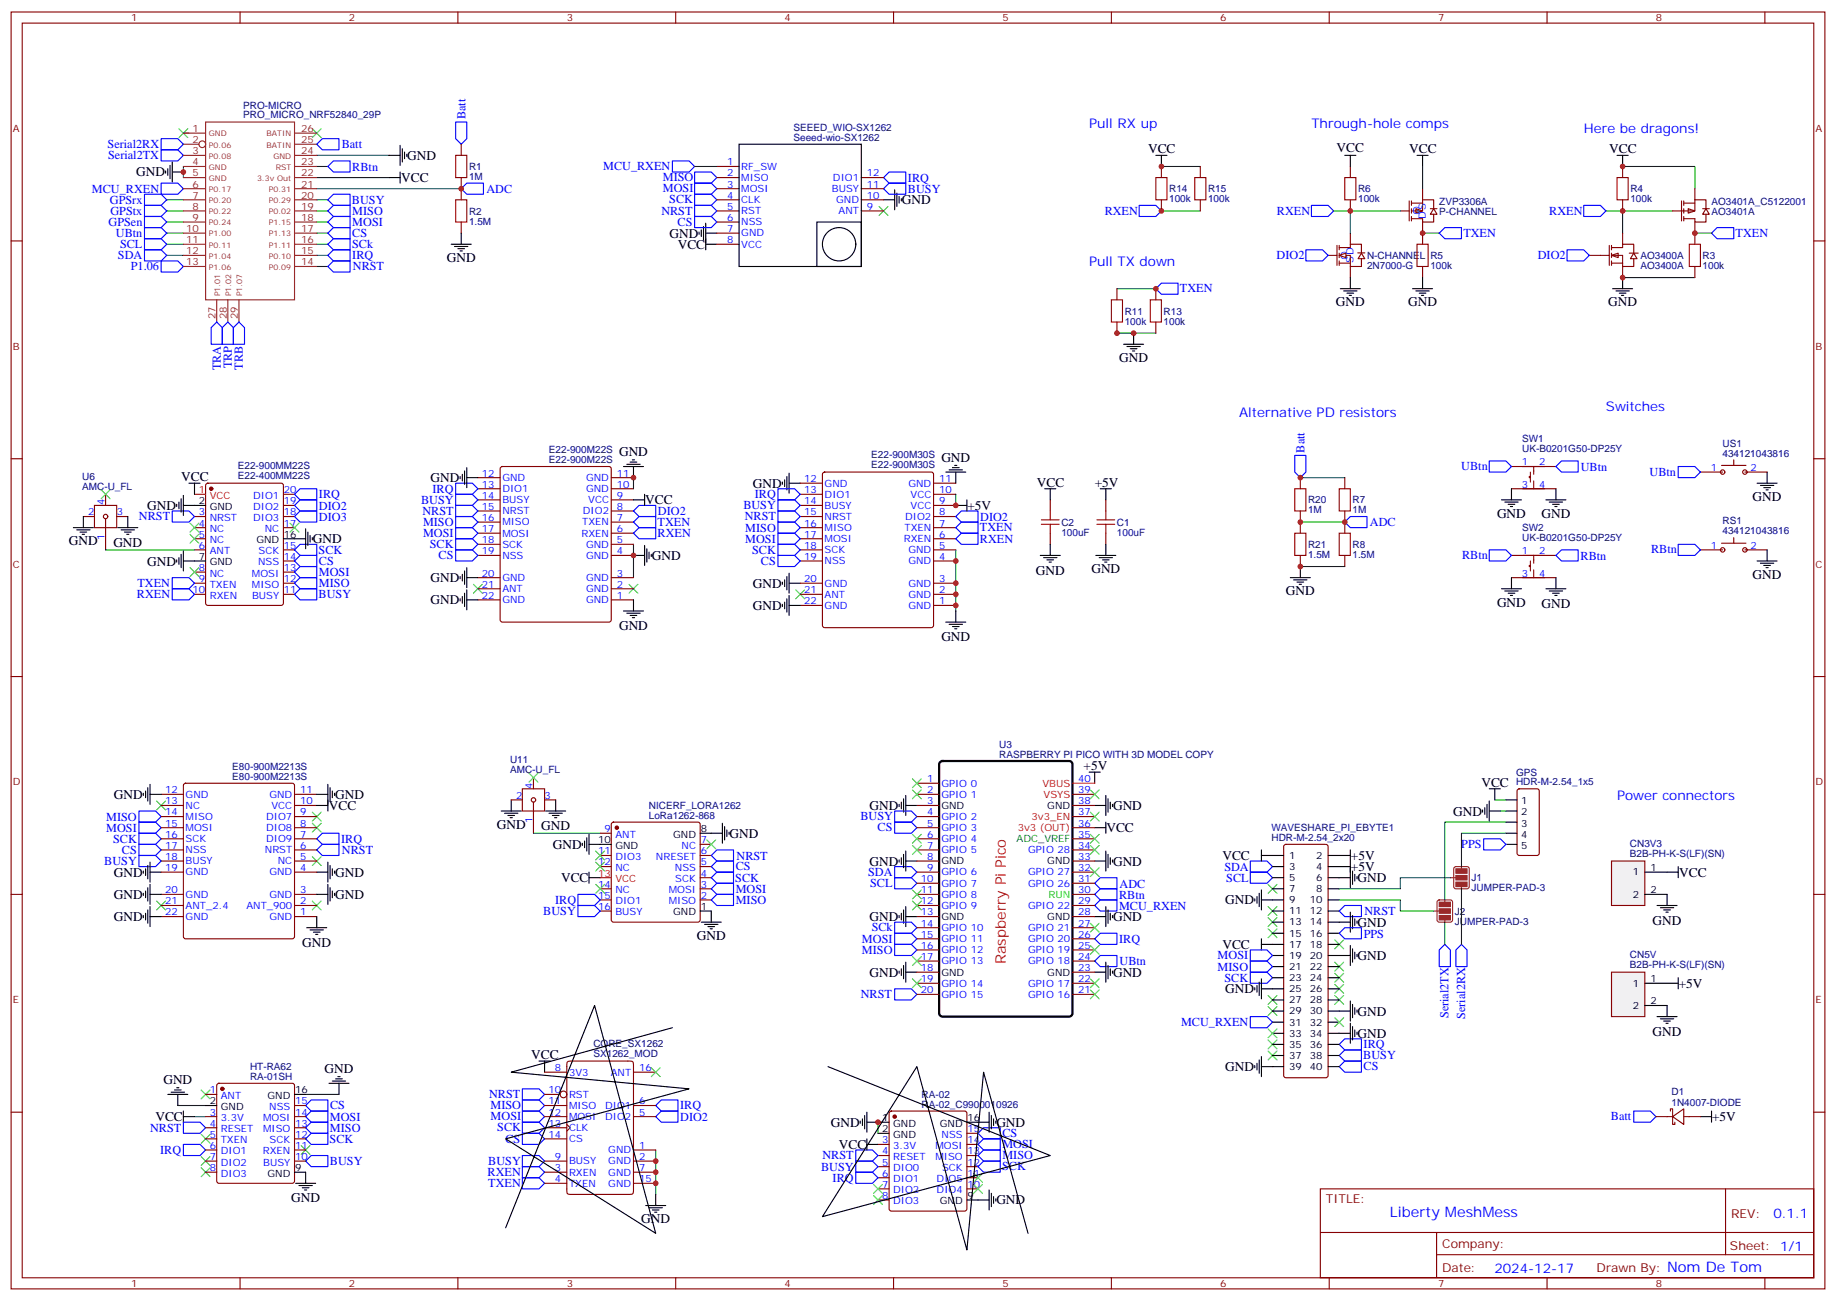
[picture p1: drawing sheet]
<svg xmlns="http://www.w3.org/2000/svg" width="583mm" height="413mm" viewBox="0 0 583 413" stroke-linecap="round" stroke-linejoin="round" font-family="sans-serif">
<defs><g id="words">
<text font-size="4.6" fill="#f00" x="319.3" y="306.1" transform="rotate(-90 319.3 306.1)">Raspberry Pi Pico</text>
<g font-size="4.6" fill="#00f">
<text x="441.2" y="386.4">Liberty MeshMess</text>
<text x="529.2" y="403.9">Nom De Tom</text>
</g>
<g font-size="4.2" fill="#00f">
<text x="345.7" y="40.5">Pull RX up</text>
<text x="416.3" y="40.5">Through-hole comps</text>
<text x="502.7" y="42.3">Here be dragons!</text>
<text x="345.7" y="84.6">Pull TX down</text>
<text x="509.8" y="130.5">Switches</text>
<text x="393.3" y="132.2">Alternative PD resistors</text>
<text x="513.3" y="253.9">Power connectors</text>
<text x="562.9" y="386.7">0.1.1</text>
<text x="474.4" y="404">2024-12-17</text>
</g>
<g font-size="4.2">
<text x="129.3" y="50.7">GND</text>
<text x="364.4" y="48.6">VCC</text>
<text x="424.3" y="48.2">VCC</text>
<text x="447.3" y="48.6">VCC</text>
<text x="510.8" y="48.6">VCC</text>
<text x="43.2" y="56">GND</text>
<text x="127.4" y="57.8">VCC</text>
<text x="286.3" y="64.8">GND</text>
<text x="212.5" y="75.4">GND</text>
<text x="141.8" y="83.2">GND</text>
<text x="215.1" y="79">VCC</text>
<text x="424" y="97.3">GND</text>
<text x="447" y="97.3">GND</text>
<text x="510.5" y="97.3">GND</text>
<text x="355.2" y="114.9">GND</text>
<text x="196.5" y="144.9">GND</text>
<text x="298.8" y="146.7">GND</text>
<text x="57.5" y="152.7">VCC</text>
<text x="136.7" y="153.1">GND</text>
<text x="239" y="154.8">GND</text>
<text x="329.1" y="154.4">VCC</text>
<text x="347.5" y="154.4">+5V</text>
<text x="46.7" y="161.9">GND</text>
<text x="204.8" y="160.1">VCC</text>
<text x="307.1" y="161.9">+5V</text>
<text x="556.3" y="159">GND</text>
<text x="475.2" y="164.3">GND</text>
<text x="489.3" y="164.3">GND</text>
<text x="21.9" y="173.1">GND</text>
<text x="36" y="173.5">GND</text>
<text x="99.3" y="172.5">GND</text>
<text x="46.7" y="179.5">GND</text>
<text x="206.9" y="177.8">GND</text>
<text x="136.7" y="184.8">GND</text>
<text x="328.8" y="182.4">GND</text>
<text x="346.4" y="182">GND</text>
<text x="556.3" y="183.7">GND</text>
<text x="136.7" y="191.9">GND</text>
<text x="239" y="186.6">GND</text>
<text x="408.2" y="189">GND</text>
<text x="239" y="193.6">GND</text>
<text x="475.2" y="192.5">GND</text>
<text x="489.3" y="193">GND</text>
<text x="196.5" y="200">GND</text>
<text x="298.8" y="203.6">GND</text>
<text x="344" y="244.4">+5V</text>
<text x="470.3" y="249.7">VCC</text>
<text x="36.2" y="253.6">GND</text>
<text x="104.4" y="257.1">VCC</text>
<text x="106.4" y="253.6">GND</text>
<text x="276" y="257.1">GND</text>
<text x="353.3" y="257.1">GND</text>
<text x="157.7" y="263.1">GND</text>
<text x="171.8" y="263.5">GND</text>
<text x="461.3" y="258.9">GND</text>
<text x="175.5" y="269.5">GND</text>
<text x="231.6" y="265.9">GND</text>
<text x="351.2" y="264.2">VCC</text>
<text x="276" y="274.8">GND</text>
<text x="353.3" y="274.8">GND</text>
<text x="388" y="273">VCC</text>
<text x="428.8" y="273">+5V</text>
<text x="36.2" y="278.3">GND</text>
<text x="106.4" y="278.3">GND</text>
<text x="178.1" y="280.1">VCC</text>
<text x="428.8" y="276.5">+5V</text>
<text x="430.9" y="280">GND</text>
<text x="533" y="278.3">VCC</text>
<text x="36.2" y="285.3">GND</text>
<text x="106.4" y="285.3">GND</text>
<text x="388.9" y="287.1">GND</text>
<text x="36.2" y="292.4">GND</text>
<text x="276" y="292.4">GND</text>
<text x="353.3" y="292.4">GND</text>
<text x="524.6" y="293.5">GND</text>
<text x="221.2" y="298.4">GND</text>
<text x="430.9" y="294.1">GND</text>
<text x="96" y="300.5">GND</text>
<text x="388" y="301.2">VCC</text>
<text x="430.9" y="304.7">GND</text>
<text x="276" y="310">GND</text>
<text x="353.3" y="310">GND</text>
<text x="388.9" y="315.3">GND</text>
<text x="532.9" y="313.5">+5V</text>
<text x="430.9" y="322.4">GND</text>
<text x="430.9" y="329.4">GND</text>
<text x="524.6" y="328.8">GND</text>
<text x="103" y="340.7">GND</text>
<text x="168.6" y="336.1">VCC</text>
<text x="388.9" y="340">GND</text>
<text x="51.9" y="344.2">GND</text>
<text x="49.3" y="355.9">VCC</text>
<text x="263.7" y="357.6">GND</text>
<text x="316.3" y="357.6">GND</text>
<text x="543.5" y="355.9">+5V</text>
<text x="266.3" y="364.7">VCC</text>
<text x="92.4" y="381.7">GND</text>
<text x="316.3" y="382.3">GND</text>
<text x="203.6" y="388.3">GND</text>
</g>
<g font-size="3.9" fill="#00f">
<text x="147.7" y="37.9" transform="rotate(-90 147.7 37.9)">Batt</text>
<text x="34.1" y="47">Serial2RX</text>
<text x="108.5" y="47.1">Batt</text>
<text x="34.3" y="50.5">Serial2TX</text>
<text x="111.8" y="54.2">RBtn</text>
<text x="191.5" y="54.1">MCU_RXEN</text>
<text x="210.4" y="57.5">MISO</text>
<text x="288.2" y="57.7">IRQ</text>
<text x="29.2" y="61.2">MCU_RXEN</text>
<text x="34.9" y="64.7">GPSrx</text>
<text x="111.7" y="64.6">BUSY</text>
<text x="154.4" y="61.2">ADC</text>
<text x="210.4" y="61">MOSI</text>
<text x="212.5" y="64.6">SCK</text>
<text x="288.2" y="61.3">BUSY</text>
<text x="34.4" y="71.8">GPSen</text>
<text x="35.1" y="68.2">GPStx</text>
<text x="111.8" y="71.7">MOSI</text>
<text x="111.8" y="68.2">MISO</text>
<text x="209.9" y="68.2">NRST</text>
<text x="215.1" y="71.7">CS</text>
<text x="350.6" y="68.2">RXEN</text>
<text x="405.3" y="68.2">RXEN</text>
<text x="491.8" y="68.2">RXEN</text>
<text x="36.8" y="75.2">UBtn</text>
<text x="111.8" y="75.2">CS</text>
<text x="464.5" y="75.2">TXEN</text>
<text x="550.9" y="75.2">TXEN</text>
<text x="37.4" y="82.3">SDA</text>
<text x="38.1" y="78.8">SCL</text>
<text x="111.8" y="78.7">SCk</text>
<text x="111.8" y="82.3">IRQ</text>
<text x="405.2" y="82.4">DIO2</text>
<text x="488.1" y="82.4">DIO2</text>
<text x="41.5" y="85.9">P1.06</text>
<text x="112" y="85.8">NRST</text>
<text x="374.5" y="92.9">TXEN</text>
<text x="70" y="117.5" transform="rotate(-90 70 117.5)">TRA</text>
<text x="73.6" y="116.9" transform="rotate(-90 73.6 116.9)">TRP</text>
<text x="77.1" y="117.3" transform="rotate(-90 77.1 117.3)">TRB</text>
<text x="414.1" y="143.7" transform="rotate(-90 414.1 143.7)">Batt</text>
<text x="463.9" y="149.3">UBtn</text>
<text x="501.8" y="149.4">UBtn</text>
<text x="523.6" y="151.1">UBtn</text>
<text x="101.2" y="158.1">IRQ</text>
<text x="101.3" y="161.8">DIO2</text>
<text x="133.6" y="159.9">BUSY</text>
<text x="137.3" y="156.4">IRQ</text>
<text x="236" y="161.7">BUSY</text>
<text x="239.6" y="158.2">IRQ</text>
<text x="44.1" y="165.2">NRST</text>
<text x="101.3" y="165.3">DIO3</text>
<text x="134.1" y="163.4">NRST</text>
<text x="134.3" y="167">MISO</text>
<text x="208.7" y="166.9">TXEN</text>
<text x="208.8" y="163.6">DIO2</text>
<text x="236.4" y="165.2">NRST</text>
<text x="311.2" y="165.3">DIO2</text>
<text x="434.9" y="167">ADC</text>
<text x="134.3" y="170.5">MOSI</text>
<text x="208.7" y="170.5">RXEN</text>
<text x="236.6" y="168.8">MISO</text>
<text x="236.6" y="172.3">MOSI</text>
<text x="311" y="172.2">RXEN</text>
<text x="311" y="168.7">TXEN</text>
<text x="101.1" y="175.8">SCK</text>
<text x="101.2" y="179.3">CS</text>
<text x="136.4" y="174.1">SCK</text>
<text x="139.2" y="177.6">CS</text>
<text x="238.7" y="175.8">SCK</text>
<text x="241.5" y="179.4">CS</text>
<text x="464.1" y="177.3">RBtn</text>
<text x="501.7" y="177.8">RBtn</text>
<text x="524.1" y="175.6">RBtn</text>
<text x="101.2" y="182.8">MOSI</text>
<text x="43.5" y="189.9">RXEN</text>
<text x="43.7" y="186.4">TXEN</text>
<text x="101.1" y="189.9">BUSY</text>
<text x="101.2" y="186.3">MISO</text>
<text x="33.7" y="260.5">MISO</text>
<text x="273.1" y="260.4">BUSY</text>
<text x="278.6" y="263.9">CS</text>
<text x="33.7" y="264">MOSI</text>
<text x="35.9" y="267.5">SCK</text>
<text x="108.3" y="267.5">IRQ</text>
<text x="463.8" y="269.3">PPS</text>
<text x="33.1" y="274.6">BUSY</text>
<text x="38.7" y="271.1">CS</text>
<text x="108.6" y="271.1">NRST</text>
<text x="233.8" y="272.9">NRST</text>
<text x="233.4" y="279.9">SCK</text>
<text x="233.5" y="276.3">CS</text>
<text x="275.6" y="278.1">SDA</text>
<text x="276.2" y="281.7">SCL</text>
<text x="355.4" y="281.8">ADC</text>
<text x="388.6" y="276.4">SDA</text>
<text x="389.3" y="279.9">SCL</text>
<text x="176.2" y="287.1">IRQ</text>
<text x="233.5" y="286.9">MISO</text>
<text x="233.5" y="283.4">MOSI</text>
<text x="355.3" y="285.3">RBtn</text>
<text x="172.5" y="290.5">BUSY</text>
<text x="355.2" y="288.8">MCU_RXEN</text>
<text x="433.1" y="290.5">NRST</text>
<text x="273.6" y="299.2">MOSI</text>
<text x="276.7" y="295.7">SCk</text>
<text x="355.2" y="299.3">IRQ</text>
<text x="432.9" y="297.6">PPS</text>
<text x="273.6" y="302.8">MISO</text>
<text x="386.5" y="304.6">MOSI</text>
<text x="355.4" y="306.4">UBtn</text>
<text x="386.5" y="308.1">MISO</text>
<text x="388.7" y="311.6">SCK</text>
<text x="273.2" y="316.9">NRST</text>
<text x="459.8" y="323.2" transform="rotate(-90 459.8 323.2)">Serial2TX</text>
<text x="465.1" y="323.4" transform="rotate(-90 465.1 323.4)">Serial2RX</text>
<text x="374.9" y="325.7">MCU_RXEN</text>
<text x="432.9" y="332.7">IRQ</text>
<text x="432.8" y="336.3">BUSY</text>
<text x="432.9" y="339.8">CS</text>
<text x="104.8" y="352.2">CS</text>
<text x="155.2" y="348.6">NRST</text>
<text x="155.7" y="352.1">MISO</text>
<text x="215.9" y="352.1">IRQ</text>
<text x="47.6" y="359.2">NRST</text>
<text x="104.7" y="355.8">MOSI</text>
<text x="104.7" y="359.4">MISO</text>
<text x="155.7" y="355.6">MOSI</text>
<text x="157.8" y="359.1">SCK</text>
<text x="215.9" y="355.8">DIO2</text>
<text x="511.4" y="355.7">Batt</text>
<text x="104.6" y="362.9">SCK</text>
<text x="160.4" y="362.8">CS</text>
<text x="318.2" y="361">CS</text>
<text x="318.2" y="364.5">MOSI</text>
<text x="50.9" y="366.3">IRQ</text>
<text x="104.7" y="369.9">BUSY</text>
<text x="155" y="369.7">BUSY</text>
<text x="260.6" y="371.6">BUSY</text>
<text x="261.1" y="368">NRST</text>
<text x="318.1" y="371.5">SCK</text>
<text x="318.2" y="368">MISO</text>
<text x="154.8" y="373.2">RXEN</text>
<text x="155" y="376.7">TXEN</text>
<text x="264.3" y="375.1">IRQ</text>
</g>
<g font-size="3.9" fill="#800">
<text x="420.9" y="382">TITLE:</text>
<text x="549.5" y="386.7">REV:</text>
<text x="457.8" y="396.2">Company:</text>
<text x="549.1" y="396.8">Sheet: 1/1</text>
<text x="457.8" y="403.9">Date:</text>
<text x="506.8" y="403.9">Drawn By:</text>
</g>
<g font-size="3.2" fill="#800">
<text x="41.6" y="6.8">1</text>
<text x="110.8" y="6.8">2</text>
<text x="179.9" y="6.8">3</text>
<text x="249.1" y="6.8">4</text>
<text x="318.2" y="6.8">5</text>
<text x="387.3" y="6.8">6</text>
<text x="456.5" y="6.8">7</text>
<text x="525.6" y="6.8">8</text>
<text x="4.1" y="41.9">A</text>
<text x="576.3" y="41.9">A</text>
<text x="4.1" y="111.1">B</text>
<text x="576.3" y="111.1">B</text>
<text x="4.1" y="180.2">C</text>
<text x="576.3" y="180.2">C</text>
<text x="4.1" y="249.3">D</text>
<text x="576.3" y="249.3">D</text>
<text x="4.1" y="318.5">E</text>
<text x="576.3" y="318.5">E</text>
<text x="41.6" y="408.6">1</text>
<text x="110.8" y="408.6">2</text>
<text x="179.9" y="408.6">3</text>
<text x="249.1" y="408.6">4</text>
<text x="318.2" y="408.6">5</text>
<text x="387.3" y="408.6">6</text>
<text x="456.5" y="408.6">7</text>
<text x="525.6" y="408.6">8</text>
</g>
<g font-size="3.2" fill="#000080">
<text x="77.2" y="34.5">PRO-MICRO</text>
<text x="77.2" y="37.6">PRO_MICRO_NRF52840_29P</text>
<text x="251.9" y="41.6">SEEED_WIO-SX1262</text>
<text x="251.9" y="44.7">Seeed-wio-SX1262</text>
<text x="148.9" y="54">R1</text>
<text x="148.9" y="57.2">1M</text>
<text x="371.1" y="64.2">100k</text>
<text x="371.1" y="61">R14</text>
<text x="383.5" y="64.2">100k</text>
<text x="383.5" y="61">R15</text>
<text x="431.1" y="64.3">100k</text>
<text x="431.1" y="61">R6</text>
<text x="456.8" y="65.1">ZVP3306A</text>
<text x="517.5" y="64.2">100k</text>
<text x="517.5" y="61">R4</text>
<text x="543.3" y="65.1">AO3401A_C5122001</text>
<text x="148.9" y="71.3">1.5M</text>
<text x="148.9" y="68.1">R2</text>
<text x="456.8" y="68.3">P-CHANNEL</text>
<text x="543.3" y="68.3">AO3401A</text>
<text x="433.9" y="82.2">N-CHANNEL</text>
<text x="454" y="82.2">R5</text>
<text x="520.7" y="82.2">AO3400A</text>
<text x="540.5" y="82.2">R3</text>
<text x="433.9" y="85.4">2N7000-G</text>
<text x="454" y="85.4">100k</text>
<text x="520.7" y="85.4">AO3400A</text>
<text x="540.5" y="85.4">100k</text>
<text x="357" y="99.9">R11</text>
<text x="369.4" y="99.9">R13</text>
<text x="357" y="103">100k</text>
<text x="369.4" y="103">100k</text>
<text x="174.3" y="143.7">E22-900M22S</text>
<text x="483.2" y="143.5">UK-B0201G50-DP25Y</text>
<text x="483.2" y="140.2">SW1</text>
<text x="546.8" y="141.8">US1</text>
<text x="75.5" y="149">E22-900MM22S</text>
<text x="174.3" y="146.9">E22-900M22S</text>
<text x="276.6" y="148.7">E22-900M30S</text>
<text x="276.6" y="145.5">E22-900M30S</text>
<text x="546.8" y="144.9">434121043816</text>
<text x="26.1" y="155.5">AMC-U_FL</text>
<text x="26.1" y="152.3">U6</text>
<text x="75.5" y="152.2">E22-400MM22S</text>
<text x="415.2" y="159.8">R20</text>
<text x="429.3" y="159.8">R7</text>
<text x="336.9" y="166.9">C2</text>
<text x="354.5" y="166.9">C1</text>
<text x="415.2" y="163">1M</text>
<text x="429.3" y="163">1M</text>
<text x="546.8" y="166.5">RS1</text>
<text x="336.9" y="170.1">100uF</text>
<text x="354.5" y="170.1">100uF</text>
<text x="415.2" y="173.9">R21</text>
<text x="429.3" y="173.9">R8</text>
<text x="483.2" y="171.7">UK-B0201G50-DP25Y</text>
<text x="483.2" y="168.4">SW2</text>
<text x="546.8" y="169.6">434121043816</text>
<text x="415.2" y="177.1">1.5M</text>
<text x="429.3" y="177.1">1.5M</text>
<text x="317.2" y="237.3">U3</text>
<text x="73.7" y="244.3">E80-900M2213S</text>
<text x="161.9" y="245.4">AMC-U_FL</text>
<text x="161.9" y="242.2">U11</text>
<text x="317.2" y="240.5">RASPBERRY PI PICO WITH 3D MODEL COPY</text>
<text x="73.7" y="247.5">E80-900M2213S</text>
<text x="481.2" y="249.3">HDR-M-2.54_1x5</text>
<text x="481.2" y="246.2">GPS</text>
<text x="206" y="256.8">NICERF_LORA1262</text>
<text x="206" y="259.9">LoRa1262-868</text>
<text x="403.6" y="263.9">WAVESHARE_PI_EBYTE1</text>
<text x="403.6" y="267.1">HDR-M-2.54_2x20</text>
<text x="517.4" y="269">CN3V3</text>
<text x="517.4" y="272.2">B2B-PH-K-S(LF)(SN)</text>
<text x="467.1" y="279.8">J1</text>
<text x="467.1" y="283">JUMPER-PAD-3</text>
<text x="461.8" y="293.6">JUMPER-PAD-3</text>
<text x="461.8" y="290.4">J2</text>
<text x="517.4" y="304.3">CN5V</text>
<text x="517.4" y="307.4">B2B-PH-K-S(LF)(SN)</text>
<text x="188.4" y="335.7">SX1262_MOD</text>
<text x="188.4" y="332.5">CORE_SX1262</text>
<text x="79.4" y="339.5">HT-RA62</text>
<text x="79.4" y="342.7">RA-01SH</text>
<text x="530.6" y="347.7">D1</text>
<text x="292.5" y="351.6">RA-02_C9900010926</text>
<text x="292.5" y="348.5">RA-02</text>
<text x="530.6" y="350.9">1N4007-DIODE</text>
</g>
<g font-size="3.2" fill="#8d2323">
<text x="61.1" y="41.9">1</text>
<text x="95.6" y="41.9">26</text>
<text x="61.1" y="45.4">2</text>
<text x="95.6" y="45.4">25</text>
<text x="61.1" y="49">3</text>
<text x="61.1" y="52.5">4</text>
<text x="95.6" y="49">24</text>
<text x="95.6" y="52.5">23</text>
<text x="61.1" y="56">5</text>
<text x="61.1" y="59.5">6</text>
<text x="95.6" y="56">22</text>
<text x="95.6" y="59.5">21</text>
<text x="61.1" y="63.1">7</text>
<text x="95.6" y="63.1">20</text>
<text x="61.1" y="66.6">8</text>
<text x="61.1" y="70.1">9</text>
<text x="95.6" y="70.1">18</text>
<text x="95.6" y="66.6">19</text>
<text x="59.1" y="73.7">10</text>
<text x="59.1" y="77.2">11</text>
<text x="95.6" y="73.7">17</text>
<text x="95.6" y="77.2">16</text>
<text x="59.1" y="80.7">12</text>
<text x="95.6" y="80.7">15</text>
<text x="59.1" y="84.2">13</text>
<text x="95.6" y="84.2">14</text>
<text x="68.4" y="101.3" transform="rotate(-90 68.4 101.3)">27</text>
<text x="72" y="101.3" transform="rotate(-90 72 101.3)">28</text>
<text x="75.5" y="101.3" transform="rotate(-90 75.5 101.3)">29</text>
</g>
<g font-size="3.2" fill="#00f">
<text x="230.8" y="52.5">1</text>
<text x="235.3" y="53.9">RF_SW</text>
<text x="230.8" y="56">2</text>
<text x="230.8" y="59.5">3</text>
<text x="235.3" y="57.4">MISO</text>
<text x="264.4" y="57.4">DIO1</text>
<text x="275.2" y="59.5">11</text>
<text x="275.2" y="56">12</text>
<text x="230.8" y="63.1">4</text>
<text x="235.3" y="61">MOSI</text>
<text x="235.3" y="64.5">CLK</text>
<text x="264.1" y="61">BUSY</text>
<text x="265.4" y="64.5">GND</text>
<text x="275.2" y="63.1">10</text>
<text x="230.8" y="66.6">5</text>
<text x="230.8" y="70.1">6</text>
<text x="235.3" y="68">RST</text>
<text x="235.3" y="71.5">NSS</text>
<text x="266.2" y="68">ANT</text>
<text x="275.2" y="66.6">9</text>
<text x="448.4" y="68">G</text>
<text x="452.6" y="69.4" transform="rotate(-90 452.6 69.4)">DS</text>
<text x="230.8" y="73.7">7</text>
<text x="230.8" y="77.2">8</text>
<text x="235.3" y="75.1">GND</text>
<text x="235.3" y="78.6">VCC</text>
<text x="425.4" y="82.1">G</text>
<text x="429.7" y="83.5" transform="rotate(-90 429.7 83.5)">SD</text>
<text x="483.1" y="147.7">1</text>
<text x="488.6" y="147.7">2</text>
<text x="543" y="149.5">1</text>
<text x="555.6" y="149.5">2</text>
<text x="153" y="154.8">13</text>
<text x="153" y="151.3">12</text>
<text x="159.5" y="152.7">GND</text>
<text x="186" y="152.7">GND</text>
<text x="195.8" y="151.3">11</text>
<text x="195.8" y="154.8">10</text>
<text x="255.3" y="153">12</text>
<text x="261.8" y="154.4">GND</text>
<text x="288.3" y="154.4">GND</text>
<text x="298.1" y="153">11</text>
<text x="483.1" y="154.8">3</text>
<text x="488.6" y="154.8">4</text>
<text x="33.2" y="160.4" transform="rotate(-90 33.2 160.4)">4</text>
<text x="80.4" y="161.9">DIO2</text>
<text x="80.4" y="158.3">DIO1</text>
<text x="90.1" y="160.1">19</text>
<text x="90.1" y="156.6">20</text>
<text x="153" y="161.9">15</text>
<text x="153" y="158.3">14</text>
<text x="159.5" y="159.7">BUSY</text>
<text x="159.5" y="156.2">DIO1</text>
<text x="186" y="156.2">GND</text>
<text x="186.7" y="159.7">VCC</text>
<text x="195.8" y="158.3">9</text>
<text x="195.8" y="161.9">8</text>
<text x="255.3" y="156.6">13</text>
<text x="255.3" y="160.1">14</text>
<text x="261.8" y="158">DIO1</text>
<text x="261.8" y="161.5">BUSY</text>
<text x="289" y="161.5">VCC</text>
<text x="289" y="158">VCC</text>
<text x="298.1" y="160.1">9</text>
<text x="298.1" y="156.6">10</text>
<text x="28" y="163.6">2</text>
<text x="37" y="163.6">3</text>
<text x="63.1" y="163.6">3</text>
<text x="63.1" y="167.1">4</text>
<text x="66.6" y="165.4">NRST</text>
<text x="80.4" y="165.4">DIO3</text>
<text x="90.1" y="167.1">17</text>
<text x="90.1" y="163.6">18</text>
<text x="153" y="165.4">16</text>
<text x="159.5" y="166.8">MISO</text>
<text x="159.5" y="163.3">NRST</text>
<text x="184.8" y="166.8">TXEN</text>
<text x="185" y="163.3">DIO2</text>
<text x="195.8" y="165.4">7</text>
<text x="255.3" y="163.6">15</text>
<text x="255.3" y="167.1">16</text>
<text x="261.8" y="165">NRST</text>
<text x="287.3" y="165">DIO2</text>
<text x="298.1" y="167.1">7</text>
<text x="298.1" y="163.6">8</text>
<text x="33.2" y="171.3" transform="rotate(-90 33.2 171.3)">1</text>
<text x="63.1" y="170.7">5</text>
<text x="66.6" y="168.9">NC</text>
<text x="66.6" y="172.4">NC</text>
<text x="84.1" y="168.9">NC</text>
<text x="153" y="172.4">18</text>
<text x="153" y="168.9">17</text>
<text x="159.5" y="173.8">SCK</text>
<text x="159.5" y="170.3">MOSI</text>
<text x="184.6" y="170.3">RXEN</text>
<text x="186" y="173.8">GND</text>
<text x="195.8" y="168.9">6</text>
<text x="195.8" y="172.4">5</text>
<text x="255.3" y="170.7">17</text>
<text x="261.8" y="168.6">MISO</text>
<text x="261.8" y="172.1">MOSI</text>
<text x="286.9" y="172.1">RXEN</text>
<text x="287.1" y="168.6">TXEN</text>
<text x="298.1" y="170.7">6</text>
<text x="63.1" y="174.2">6</text>
<text x="66.6" y="176">ANT</text>
<text x="81.9" y="179.5">NSS</text>
<text x="82.1" y="176">SCK</text>
<text x="90.1" y="177.7">14</text>
<text x="90.1" y="174.2">15</text>
<text x="153" y="176">19</text>
<text x="159.5" y="177.4">NSS</text>
<text x="186" y="177.4">GND</text>
<text x="195.8" y="176">4</text>
<text x="255.3" y="174.2">18</text>
<text x="255.3" y="177.7">19</text>
<text x="261.8" y="175.6">SCK</text>
<text x="261.8" y="179.1">NSS</text>
<text x="288.3" y="179.1">GND</text>
<text x="288.3" y="175.6">GND</text>
<text x="298.1" y="177.7">4</text>
<text x="298.1" y="174.2">5</text>
<text x="483.1" y="176">1</text>
<text x="488.6" y="176">2</text>
<text x="543" y="174.2">1</text>
<text x="555.6" y="174.2">2</text>
<text x="63.1" y="181.3">8</text>
<text x="63.1" y="184.8">9</text>
<text x="66.6" y="183">NC</text>
<text x="80" y="183">MOSI</text>
<text x="90.1" y="184.8">12</text>
<text x="90.1" y="181.3">13</text>
<text x="153" y="183">20</text>
<text x="159.5" y="184.4">GND</text>
<text x="186" y="184.4">GND</text>
<text x="195.8" y="183">3</text>
<text x="255.3" y="184.8">20</text>
<text x="298.1" y="184.8">3</text>
<text x="483.1" y="183">3</text>
<text x="488.6" y="183">4</text>
<text x="61.1" y="188.3">10</text>
<text x="66.6" y="186.5">TXEN</text>
<text x="66.6" y="190.1">RXEN</text>
<text x="80" y="186.5">MISO</text>
<text x="80" y="190.1">BUSY</text>
<text x="90.1" y="188.3">11</text>
<text x="153" y="190.1">22</text>
<text x="153" y="186.5">21</text>
<text x="159.5" y="191.5">GND</text>
<text x="159.5" y="188">ANT</text>
<text x="186" y="188">GND</text>
<text x="186" y="191.5">GND</text>
<text x="195.8" y="186.5">2</text>
<text x="195.8" y="190.1">1</text>
<text x="255.3" y="188.3">21</text>
<text x="255.3" y="191.8">22</text>
<text x="261.8" y="186.2">GND</text>
<text x="261.8" y="189.7">ANT</text>
<text x="288.3" y="189.7">GND</text>
<text x="288.3" y="186.2">GND</text>
<text x="298.1" y="191.8">1</text>
<text x="298.1" y="188.3">2</text>
<text x="261.8" y="193.3">GND</text>
<text x="288.3" y="193.3">GND</text>
<text x="52.4" y="251.8">12</text>
<text x="95.2" y="251.8">11</text>
<text x="169" y="250.4" transform="rotate(-90 169 250.4)">4</text>
<text x="294.3" y="248.3">1</text>
<text x="294.3" y="251.8">2</text>
<text x="298.8" y="249.7">GPIO 0</text>
<text x="342.2" y="251.8">39</text>
<text x="342.2" y="248.3">40</text>
<text x="52.4" y="255.3">13</text>
<text x="58.9" y="256.8">NC</text>
<text x="58.9" y="253.2">GND</text>
<text x="85.5" y="253.2">GND</text>
<text x="86.2" y="256.8">VCC</text>
<text x="95.2" y="255.3">10</text>
<text x="163.8" y="253.6">2</text>
<text x="172.9" y="253.6">3</text>
<text x="294.3" y="255.3">3</text>
<text x="298.8" y="253.2">GPIO 1</text>
<text x="342.2" y="255.3">38</text>
<text x="52.4" y="262.4">15</text>
<text x="52.4" y="258.9">14</text>
<text x="58.9" y="263.8">MOSI</text>
<text x="58.9" y="260.3">MISO</text>
<text x="84.5" y="260.3">DIO7</text>
<text x="84.5" y="263.8">DIO8</text>
<text x="95.2" y="258.9">9</text>
<text x="95.2" y="262.4">8</text>
<text x="169" y="261.2" transform="rotate(-90 169 261.2)">1</text>
<text x="294.3" y="258.9">4</text>
<text x="294.3" y="262.4">5</text>
<text x="298.8" y="260.3">GPIO 2</text>
<text x="298.8" y="263.8">GPIO 3</text>
<text x="342.2" y="262.4">36</text>
<text x="342.2" y="258.9">37</text>
<text x="52.4" y="269.5">17</text>
<text x="52.4" y="265.9">16</text>
<text x="58.9" y="267.3">SCK</text>
<text x="84.5" y="267.3">DIO9</text>
<text x="95.2" y="265.9">7</text>
<text x="95.2" y="269.5">6</text>
<text x="191.8" y="264.2">9</text>
<text x="195.3" y="265.9">ANT</text>
<text x="216.4" y="269.5">NC</text>
<text x="222.4" y="267.7">7</text>
<text x="294.3" y="265.9">6</text>
<text x="294.3" y="269.5">7</text>
<text x="298.8" y="267.3">GPIO 4</text>
<text x="342.2" y="269.5">34</text>
<text x="342.2" y="265.9">35</text>
<text x="52.4" y="273">18</text>
<text x="58.9" y="274.4">BUSY</text>
<text x="58.9" y="270.9">NSS</text>
<text x="84.1" y="270.9">NRST</text>
<text x="88.2" y="274.4">NC</text>
<text x="95.2" y="273">5</text>
<text x="189.8" y="271.2">11</text>
<text x="189.8" y="274.7">12</text>
<text x="195.3" y="273">DIO3</text>
<text x="208.2" y="273">NRESET</text>
<text x="222.4" y="274.7">5</text>
<text x="222.4" y="271.2">6</text>
<text x="294.3" y="273">8</text>
<text x="298.8" y="270.9">GPIO 5</text>
<text x="326.4" y="270.9">GPIO 28</text>
<text x="342.2" y="273">33</text>
<text x="52.4" y="276.5">19</text>
<text x="58.9" y="277.9">GND</text>
<text x="85.5" y="277.9">GND</text>
<text x="95.2" y="276.5">4</text>
<text x="189.8" y="281.8">14</text>
<text x="195.3" y="276.5">NC</text>
<text x="214.2" y="276.5">NSS</text>
<text x="214.4" y="280">SCK</text>
<text x="222.4" y="281.8">3</text>
<text x="222.4" y="278.3">4</text>
<text x="292.3" y="280">10</text>
<text x="294.3" y="276.5">9</text>
<text x="298.8" y="277.9">GPIO 6</text>
<text x="298.8" y="281.4">GPIO 7</text>
<text x="326.4" y="281.4">GPIO 26</text>
<text x="326.4" y="277.9">GPIO 27</text>
<text x="342.2" y="280">31</text>
<text x="342.2" y="276.5">32</text>
<text x="52.4" y="287.1">21</text>
<text x="52.4" y="283.6">20</text>
<text x="58.9" y="285">GND</text>
<text x="85.5" y="285">GND</text>
<text x="95.2" y="283.6">3</text>
<text x="95.2" y="287.1">2</text>
<text x="189.8" y="285.3">15</text>
<text x="195.3" y="283.6">NC</text>
<text x="195.3" y="287.1">DIO1</text>
<text x="212.3" y="287.1">MISO</text>
<text x="212.3" y="283.6">MOSI</text>
<text x="222.4" y="285.3">2</text>
<text x="292.3" y="283.6">11</text>
<text x="292.3" y="287.1">12</text>
<text x="298.8" y="285">GPIO 8</text>
<text x="342.2" y="287.1">29</text>
<text x="342.2" y="283.6">30</text>
<text x="52.4" y="290.6">22</text>
<text x="58.9" y="292">GND</text>
<text x="58.9" y="288.5">ANT_2.4</text>
<text x="78.2" y="288.5">ANT_900</text>
<text x="85.5" y="292">GND</text>
<text x="95.2" y="290.6">1</text>
<text x="189.8" y="288.9">16</text>
<text x="195.3" y="290.6">BUSY</text>
<text x="292.3" y="290.6">13</text>
<text x="298.8" y="288.5">GPIO 9</text>
<text x="326.4" y="288.5">GPIO 22</text>
<text x="342.2" y="290.6">28</text>
<text x="292.3" y="294.1">14</text>
<text x="292.3" y="297.7">15</text>
<text x="298.8" y="295.6">GPIO 10</text>
<text x="298.8" y="299.1">GPIO 11</text>
<text x="326.4" y="299.1">GPIO 20</text>
<text x="326.4" y="295.6">GPIO 21</text>
<text x="342.2" y="297.7">26</text>
<text x="342.2" y="294.1">27</text>
<text x="292.3" y="301.2">16</text>
<text x="292.3" y="304.7">17</text>
<text x="298.8" y="302.6">GPIO 12</text>
<text x="326.4" y="302.6">GPIO 19</text>
<text x="342.2" y="304.7">24</text>
<text x="342.2" y="301.2">25</text>
<text x="292.3" y="308.3">18</text>
<text x="292.3" y="311.8">19</text>
<text x="298.8" y="306.1">GPIO 13</text>
<text x="326.4" y="306.1">GPIO 18</text>
<text x="342.2" y="311.8">22</text>
<text x="342.2" y="308.3">23</text>
<text x="292.3" y="315.3">20</text>
<text x="298.8" y="313.2">GPIO 14</text>
<text x="298.8" y="316.7">GPIO 15</text>
<text x="326.4" y="316.7">GPIO 16</text>
<text x="326.4" y="313.2">GPIO 17</text>
<text x="342.2" y="315.3">21</text>
<text x="176.1" y="340">8</text>
<text x="180.6" y="341.4">3V3</text>
<text x="193.9" y="341.4">ANT</text>
<text x="202.8" y="340">16</text>
<text x="66.6" y="347.1">1</text>
<text x="174.1" y="347.1">10</text>
<text x="70.1" y="348.8">ANT</text>
<text x="85.5" y="352.4">NSS</text>
<text x="93.7" y="350.6">15</text>
<text x="174.1" y="350.6">11</text>
<text x="180.6" y="348.5">RST</text>
<text x="180.6" y="352">MISO</text>
<text x="192.1" y="352">DIO1</text>
<text x="202.8" y="350.6">6</text>
<text x="66.6" y="354.1">3</text>
<text x="66.6" y="357.6">4</text>
<text x="70.1" y="355.9">3.3V</text>
<text x="70.1" y="359.4">RESET</text>
<text x="83.5" y="359.4">MISO</text>
<text x="83.5" y="355.9">MOSI</text>
<text x="93.7" y="357.6">13</text>
<text x="93.7" y="354.1">14</text>
<text x="174.1" y="354.1">12</text>
<text x="174.1" y="357.6">13</text>
<text x="180.6" y="355.5">MOSI</text>
<text x="180.6" y="359.1">CLK</text>
<text x="192.1" y="355.5">DIO2</text>
<text x="202.8" y="354.1">5</text>
<text x="307.1" y="359.4">15</text>
<text x="66.6" y="361.2">5</text>
<text x="66.6" y="364.7">6</text>
<text x="70.1" y="362.9">TXEN</text>
<text x="85.6" y="362.9">SCK</text>
<text x="93.7" y="364.7">11</text>
<text x="93.7" y="361.2">12</text>
<text x="174.1" y="361.2">14</text>
<text x="180.6" y="362.6">CS</text>
<text x="202.8" y="364.7">1</text>
<text x="280" y="362.9">3</text>
<text x="283.5" y="364.7">3.3V</text>
<text x="296.9" y="364.7">MOSI</text>
<text x="298.9" y="361.2">NSS</text>
<text x="307.1" y="362.9">14</text>
<text x="66.6" y="368.2">7</text>
<text x="66.6" y="371.8">8</text>
<text x="70.1" y="366.5">DIO1</text>
<text x="70.1" y="370">DIO2</text>
<text x="83.4" y="366.5">RXEN</text>
<text x="83.6" y="370">BUSY</text>
<text x="93.7" y="368.2">10</text>
<text x="176.1" y="371.8">3</text>
<text x="176.1" y="368.2">9</text>
<text x="180.6" y="369.6">BUSY</text>
<text x="193.1" y="369.6">GND</text>
<text x="193.1" y="366.1">GND</text>
<text x="202.8" y="368.2">2</text>
<text x="202.8" y="371.8">7</text>
<text x="280" y="366.5">4</text>
<text x="280" y="370">5</text>
<text x="283.5" y="368.2">RESET</text>
<text x="283.5" y="371.8">DIO0</text>
<text x="296.9" y="368.2">MISO</text>
<text x="299" y="371.8">SCK</text>
<text x="307.1" y="370">12</text>
<text x="307.1" y="366.5">13</text>
<text x="70.1" y="373.5">DIO3</text>
<text x="176.1" y="375.3">4</text>
<text x="180.6" y="373.2">RXEN</text>
<text x="180.6" y="376.7">TXEN</text>
<text x="193.1" y="373.2">GND</text>
<text x="193.1" y="376.7">GND</text>
<text x="202.8" y="375.3">15</text>
<text x="280" y="373.5">6</text>
<text x="280" y="377">7</text>
<text x="283.5" y="375.3">DIO1</text>
<text x="297.3" y="375.3">DIO5</text>
<text x="307.1" y="377">10</text>
<text x="307.1" y="373.5">11</text>
<text x="280" y="380.6">8</text>
<text x="283.5" y="378.8">DIO2</text>
<text x="283.5" y="382.3">DIO3</text>
<text x="297.3" y="378.8">DIO4</text>
</g>
<g font-size="3.2" fill="#f00">
<text x="63.1" y="156.6">1</text>
<text x="66.6" y="158.3">VCC</text>
<text x="330.9" y="249.7">VBUS</text>
<text x="331.3" y="253.2">VSYS</text>
<text x="323" y="263.8">3v3 (OUT)</text>
<text x="327.4" y="260.3">3v3_EN</text>
<text x="189.8" y="278.3">13</text>
<text x="195.3" y="280">VCC</text>
</g>
<g font-size="3.2">
<text x="63.1" y="160.1">2</text>
<text x="66.6" y="161.9">GND</text>
<text x="81.4" y="172.4">GND</text>
<text x="90.1" y="170.7">16</text>
<text x="63.1" y="177.7">7</text>
<text x="66.6" y="179.5">GND</text>
<text x="298.8" y="256.8">GND</text>
<text x="332.4" y="256.8">GND</text>
<text x="482.8" y="255.3">1</text>
<text x="482.8" y="258.9">2</text>
<text x="482.8" y="262.4">3</text>
<text x="189.8" y="267.7">10</text>
<text x="195.3" y="269.5">GND</text>
<text x="213.7" y="265.9">GND</text>
<text x="222.4" y="264.2">8</text>
<text x="482.8" y="265.9">4</text>
<text x="482.8" y="269.5">5</text>
<text x="298.8" y="274.4">GND</text>
<text x="332.4" y="274.4">GND</text>
<text x="409.2" y="272.6">1</text>
<text x="417.8" y="272.6">2</text>
<text x="409.2" y="276.2">3</text>
<text x="409.2" y="279.7">5</text>
<text x="417.8" y="276.2">4</text>
<text x="417.8" y="279.7">6</text>
<text x="518.3" y="277.9">1</text>
<text x="523.9" y="276.5">1</text>
<text x="409.2" y="283.2">7</text>
<text x="409.2" y="286.7">9</text>
<text x="415.8" y="286.7">10</text>
<text x="417.8" y="283.2">8</text>
<text x="518.3" y="285">2</text>
<text x="523.9" y="283.6">2</text>
<text x="213.7" y="290.6">GND</text>
<text x="222.4" y="288.9">1</text>
<text x="298.8" y="292">GND</text>
<text x="332.4" y="292">GND</text>
<text x="409.2" y="290.3">11</text>
<text x="409.2" y="293.8">13</text>
<text x="415.8" y="290.3">12</text>
<text x="415.8" y="293.8">14</text>
<text x="409.2" y="297.3">15</text>
<text x="415.8" y="297.3">16</text>
<text x="409.2" y="300.8">17</text>
<text x="409.2" y="304.4">19</text>
<text x="415.8" y="300.8">18</text>
<text x="415.8" y="304.4">20</text>
<text x="298.8" y="309.7">GND</text>
<text x="332.4" y="309.7">GND</text>
<text x="409.2" y="307.9">21</text>
<text x="409.2" y="311.4">23</text>
<text x="415.8" y="307.9">22</text>
<text x="415.8" y="311.4">24</text>
<text x="523.9" y="311.8">1</text>
<text x="409.2" y="315">25</text>
<text x="415.8" y="315">26</text>
<text x="518.3" y="313.2">1</text>
<text x="409.2" y="318.5">27</text>
<text x="409.2" y="322">29</text>
<text x="415.8" y="318.5">28</text>
<text x="415.8" y="322">30</text>
<text x="518.3" y="320.3">2</text>
<text x="523.9" y="318.8">2</text>
<text x="409.2" y="325.5">31</text>
<text x="409.2" y="329.1">33</text>
<text x="415.8" y="325.5">32</text>
<text x="415.8" y="329.1">34</text>
<text x="409.2" y="332.6">35</text>
<text x="415.8" y="332.6">36</text>
<text x="409.2" y="336.1">37</text>
<text x="409.2" y="339.7">39</text>
<text x="415.8" y="336.1">38</text>
<text x="415.8" y="339.7">40</text>
<text x="93.7" y="347.1">16</text>
<text x="66.6" y="350.6">2</text>
<text x="70.1" y="352.4">GND</text>
<text x="84.9" y="348.8">GND</text>
<text x="280" y="355.9">1</text>
<text x="280" y="359.4">2</text>
<text x="283.5" y="357.6">GND</text>
<text x="298.3" y="357.6">GND</text>
<text x="307.1" y="355.9">16</text>
<text x="283.5" y="361.2">GND</text>
<text x="93.7" y="371.8">9</text>
<text x="84.9" y="373.5">GND</text>
<text x="298.3" y="382.3">GND</text>
<text x="307.1" y="380.6">9</text>
</g>
<text font-size="3.2" fill="#060" x="322.7" y="267.3">ADC_VREF</text>
<text font-size="3.2" fill="#0f0" x="332.8" y="285">RUN</text>
<g font-size="2.5" fill="#8d2323">
<text x="66.3" y="46.8">P0.06</text>
<text x="66.3" y="43.3">GND</text>
<text x="84.6" y="46.8">BATIN</text>
<text x="84.6" y="43.3">BATIN</text>
<text x="66.3" y="50.4">P0.08</text>
<text x="66.3" y="53.9">GND</text>
<text x="86.8" y="50.4">GND</text>
<text x="87.5" y="53.9">RST</text>
<text x="66.3" y="57.4">GND</text>
<text x="81.6" y="57.4">3.3v Out</text>
<text x="66.3" y="61">P0.17</text>
<text x="66.3" y="64.5">P0.20</text>
<text x="85.3" y="61">P0.31</text>
<text x="85.3" y="64.5">P0.29</text>
<text x="66.3" y="68">P0.22</text>
<text x="66.3" y="71.5">P0.24</text>
<text x="85.3" y="71.5">P1.15</text>
<text x="85.3" y="68">P0.02</text>
<text x="66.3" y="75.1">P1.00</text>
<text x="85.3" y="75.1">P1.13</text>
<text x="66.3" y="82.1">P1.04</text>
<text x="66.3" y="78.6">P0.11</text>
<text x="85.3" y="78.6">P1.11</text>
<text x="85.3" y="82.1">P0.10</text>
<text x="66.3" y="85.7">P1.06</text>
<text x="85.3" y="85.7">P0.09</text>
<text x="69.8" y="94.1" transform="rotate(-90 69.8 94.1)">P1.01</text>
<text x="73.4" y="94.1" transform="rotate(-90 73.4 94.1)">P1.02</text>
<text x="76.9" y="94.1" transform="rotate(-90 76.9 94.1)">P1.07</text>
</g>
</g></defs>
<g fill="none" stroke="#870000" stroke-width=".35">
<path d="M3.5 3.8h575.8v405.4h-575.8zM7.1 7.3h568.6v398.3h-568.6zM76.2 3.8v3.5M145.3 3.8v3.5M214.5 3.8v3.5M283.6 3.8v3.5M352.8 3.8v3.5M421.9 3.8v3.5M491.1 3.8v3.5M560.2 3.8v3.5M146.4 45.8v3.5M146.4 56.4v7"/>
<path d="M227.5 52.8h7.1M227.5 56.4h7.1M227.5 59.9h7.1M273.4 56.4h7.1M273.4 59.9h7.1M368.7 52.8v3.6M381 52.8v3.6M3.5 76.5h3.6M146.4 70.5v3.5M227.5 63.4h7.1M227.5 67h7.1M227.5 70.5h7.1"/>
<path d="M227.5 74h7.1M227.5 77.5h7.1M273.4 63.4h7.1M273.4 67h7.1M368.7 63.4v3.6M381 63.4v3.6M575.7 76.5h3.6M354.5 91.7v3.5M366.9 91.7v3.5M354.5 102.2v3.6M366.9 102.2v3.6M3.5 145.6h3.6"/>
<path d="M33.5 156.9v3.5M65.5 153.6l.5-.2h23.3l.6 .4 .1 37.7-.5 .6-23.5 .1-.7-.5v-37.6zM90 156.9h3.5M151.7 158.7h7M151.7 155.2h7M151.7 151.6h7M159 148.3l.5-.2h33.8l.5 .2 .2 .5v48l-.2 .5-.5 .2h-33.8l-.5-.2-.3-.5v-48zM194 158.7h7.1M194 155.2h7.1M194 151.6h7.1M254 156.9h7.1M254 153.4h7.1"/>
<path d="M261.3 150.1l.5-.2h33.8l.5 .2 .2 .5v47.9l-.2 .5-.5 .2h-33.8l-.5-.2-.2-.5v-47.9zM296.3 156.9h7.1M296.3 153.4h7.1M333.4 158.7v3.5M351 158.7v3.5M575.7 145.6h3.6M26.5 164h3.5M30 160.4h7v7.1h-7zM33.5 164.7v9.9M37 164h3.6M61.7 164h3.6M61.7 174.6h3.6"/>
<path d="M61.7 171h3.6M61.7 167.5h3.6M90 164h3.5M90 178.1h3.5M90 174.6h3.5M90 167.5h3.5M90 160.4h3.5M151.7 176.3h7M151.7 172.8h7M151.7 169.3h7M151.7 165.7h7M151.7 162.2h7"/>
<path d="M194 176.3h7.1M194 172.8h7.1M194 169.3h7.1M194 165.7h7.1M194 162.2h7.1M254 164h7.1M254 178.1h7.1M254 174.6h7.1M254 171h7.1M254 167.5h7.1M254 160.4h7.1M296.3 164h7.1"/>
<path d="M296.3 178.1h7.1M296.3 174.6h7.1M296.3 171h7.1M296.3 167.5h7.1M296.3 160.4h7.1M333.4 169.3v3.5M351 169.3v3.5M61.7 188.7h3.6M61.7 185.1h3.6M61.7 181.6h3.6M90 188.7h3.5M90 185.1h3.5"/>
<path d="M90 181.6h3.5M151.7 190.4h7M151.7 186.9h7M151.7 183.4h7M194 190.4h7.1M194 186.9h7.1M194 183.4h7.1M254 192.2h7.1M254 188.7h7.1M254 185.1h7.1M296.3 192.2h7.1M296.3 188.7h7.1"/>
<path d="M296.3 185.1h7.1M3.5 214.8h3.6M575.7 214.8h3.6M51.2 259.2h7M51.2 255.7h7M51.2 252.2h7M58.4 248.8l.5-.2h33.9l.5 .2 .2 .5v48l-.2 .5-.5 .2h-33.9l-.5-.2-.2-.5v-48zM93.5 259.2h7M93.5 255.7h7M93.5 252.2h7M162.3 253.9h3.5M165.8 250.4h7.1v7.1h-7.1z"/>
<path d="M169.3 246.9v3.5M169.3 254.6v9.9M172.9 253.9h3.5M51.2 276.9h7M51.2 273.3h7M51.2 269.8h7M51.2 266.3h7M51.2 262.7h7M93.5 276.9h7M93.5 273.3h7M93.5 269.8h7M93.5 266.3h7"/>
<path d="M93.5 262.7h7M190.5 275.1h3.5M190.5 271.6h3.5M190.5 264.5h3.5M194.3 261.2l.4-.2h26.8l.5 .2 .2 .5v30.3l-.2 .5-.5 .2h-26.8l-.5-.2-.2-.5v-30.3zM222.2 278.6h3.6M222.2 275.1h3.6M222.2 271.6h3.6M222.2 268h3.6M407.7 268.2l.5-.2h12.7l.5 .2 .2 .5v72.7l-.3 .5-.4 .2h-12.7l-.5-.2-.2-.5v-72.7zM3.5 283.9h3.6M51.2 283.9h7"/>
<path d="M51.2 291h7M51.2 287.4h7M93.5 283.9h7M93.5 291h7M93.5 287.4h7M190.5 285.7h3.5M190.5 282.2h3.5M190.5 289.2h3.5M222.2 285.7h3.6M222.2 282.2h3.6M575.7 283.9h3.6M180.1 337.1l.8-.3h18.4a1.33 1.33 0 0 1 1.7 .6l.1 40a1.33 1.33 0 0 1-.5 1.7l-18.9 .1a1.33 1.33 0 0 1-1.7-.6l-.1-40z"/>
<path d="M3.5 353.1h3.6M65.3 347.4h3.5M65.3 354.5h3.5M65.3 358h3.5M69 344.1l.5-.2h23.3l.5 .2 .2 .5v30.3l-.2 .5-.5 .2h-23.3l-.5-.2-.2-.5v-30.3zM93.5 354.5h3.5M93.5 358h3.5M93.5 350.9h3.5M172.9 347.4h4.9M172.9 354.5h7M172.9 358h7M172.9 350.9h7"/>
<path d="M172.9 340.4h7M179.9 356.9l1.1 1.1-1.1 1.1M201.1 354.5h7M201.1 350.9h7M201.1 340.4h7M282.5 352.9l.4-.2h23.3l.5 .2 .2 .5v30.4l-.2 .5-.5 .2h-23.3l-.5-.3-.2-.4v-30.4zM306.9 359.8h3.5M575.7 353.1h3.6M65.3 361.5h3.5M65.3 365.1h3.5M65.3 368.6h3.5M65.3 372.1h3.5"/>
<path d="M93.5 361.5h3.5M93.5 365.1h3.5M93.5 368.6h3.5M172.9 361.5h7M172.9 368.6h7M172.9 372.1h7M172.9 375.6h7M201.1 365.1h7M201.1 368.6h7M201.1 372.1h7M201.1 375.6h7M278.7 363.3h3.5"/>
<path d="M278.7 366.8h3.5M278.7 370.3h3.5M278.7 373.9h3.5M278.7 377.4h3.5M306.9 363.3h3.5M306.9 366.8h3.5M306.9 370.3h3.5M306.9 373.9h3.5M306.9 377.4h3.5M419.1 377.4h156.6v28.2h-156.6zM547.7 377.4v20.9M278.7 380.9h3.5"/>
<path d="M419.1 391.2h156.5M456 398.3h119.6M456 391.2v14.2M76.2 405.6v3.6M145.3 405.6v3.6M214.5 405.6v3.6M283.6 405.6v3.6M352.8 405.6v3.6M421.9 405.6v3.6M491.1 405.6v3.6M560.2 405.6v3.6"/>
<circle cx="33.5" cy="164" r=".71"/>
<circle cx="169.3" cy="253.9" r=".71"/>
<circle cx="178.9" cy="347.4" r="1.06"/>
</g>
<g fill="none" stroke="#3c3" stroke-width=".35">
<path d="M56.8 40.9l2.8 2.8M59.6 40.9l-2.8 2.8M99.1 40.9l2.9 2.8M102 40.9l-2.9 2.8M279 65.5l2.9 2.9M281.9 65.5l-2.9 2.9M32.1 155.5l2.8 2.8M34.9 155.5l-2.8 2.8M60.3 169.6l2.8 2.8M60.3 166.1l2.8 2.8M63.1 169.6l-2.8 2.8M63.1 166.1l-2.8 2.8"/>
<path d="M92.1 166.1l2.8 2.8M94.9 166.1l-2.8 2.8M60.3 180.2l2.8 2.8M63.1 180.2l-2.8 2.8M150.3 185.5l2.8 2.8M153.1 185.5l-2.8 2.8M199.7 185.5l2.8 2.8M202.5 185.5l-2.8 2.8M252.6 187.3l2.8 2.8M255.4 187.3l-2.8 2.8M49.7 254.3l2.9 2.8M52.6 254.3l-2.9 2.8"/>
<path d="M99.1 257.8l2.9 2.8M102 257.8l-2.9 2.8M167.9 245.5l2.8 2.8M170.7 245.5l-2.8 2.8M99.1 271.9l2.9 2.8M99.1 261.3l2.9 2.9M102 271.9l-2.9 2.8M102 261.3l-2.9 2.9M189.1 270.2l2.8 2.8M189.1 273.7l2.8 2.8M191.9 270.2l-2.8 2.8M191.9 273.7l-2.8 2.8"/>
<path d="M224.4 266.6l2.8 2.9M227.2 266.6l-2.8 2.9M49.7 286l2.9 2.9M52.6 286l-2.9 2.9M99.1 286l2.9 2.9M102 286l-2.9 2.9M189.1 280.7l2.8 2.9M191.9 280.7l-2.8 2.9M402.5 291.3l2.8 2.8M402.5 294.9l2.8 2.8M402.5 287.8l2.8 2.8M402.5 280.7l2.8 2.9"/>
<path d="M405.3 294.9l-2.8 2.8M405.3 291.3l-2.8 2.8M405.3 287.8l-2.8 2.8M405.3 280.7l-2.8 2.9M423.7 298.4l2.8 2.8M426.5 298.4l-2.8 2.8M402.5 319.5l2.8 2.9M402.5 316l2.8 2.8M405.3 319.5l-2.8 2.9M405.3 316l-2.8 2.8M423.7 316l2.8 2.8M423.7 312.5l2.8 2.8"/>
<path d="M423.7 309l2.8 2.8M423.7 305.4l2.8 2.9M426.5 312.5l-2.8 2.8M426.5 309l-2.8 2.8M426.5 316l-2.8 2.8M426.5 305.4l-2.8 2.9M206.7 338.9l2.8 2.9M209.5 338.9l-2.8 2.9M402.5 333.7l2.8 2.8M402.5 330.1l2.8 2.9M402.5 326.6l2.8 2.8M405.3 333.7l-2.8 2.8"/>
<path d="M405.3 330.1l-2.8 2.9M405.3 326.6l-2.8 2.8M423.7 323.1l2.8 2.8M426.5 323.1l-2.8 2.8M63.9 346l2.8 2.8M66.7 346l-2.8 2.8M63.9 370.7l2.8 2.8M63.9 367.2l2.8 2.8M63.9 360.1l2.8 2.8M66.7 370.7l-2.8 2.8M66.7 367.2l-2.8 2.8M66.7 360.1l-2.8 2.8"/>
<path d="M95.6 363.6l2.8 2.9M98.4 363.6l-2.8 2.9M277.3 376l2.8 2.8M277.3 379.5l2.8 2.8M280.1 376l-2.8 2.8M280.1 379.5l-2.8 2.8M309 372.5l2.9 2.8M309 376l2.9 2.8M311.9 372.5l-2.9 2.8M311.9 376l-2.9 2.8"/>
</g>
<g fill="none" stroke="#008700" stroke-width=".35">
<path d="M58.2 52.8v3.6M58.2 42.3h1.8M100.5 59.9h45.9M100.5 52.8h3.6M100.5 49.3h23M100.5 56.4h23M220.5 52.8h7M368.7 52.8h12.3M52.9 63.4h5.3M52.9 67h5.3M52.9 70.5h5.3M52.9 74h5.3"/>
<path d="M52.9 77.5h5.3M100.5 63.4h3.6M100.5 67h3.6M100.5 70.5h3.6M100.5 74h3.6M100.5 77.5h3.6M368.7 67h12.3M52.9 81.1h5.3M100.5 81.1h3.6M100.5 84.6h3.6M354.5 91.7h12.4M515.1 88.1h22.9"/>
<path d="M354.5 105.8h12.4M201.1 151.6v3.6M303.4 156.9v3.5M33.5 174.6h28.2M201.1 172.8v10.6M303.4 174.6v19.4M169.3 264.5h21.2M56.4 350.9h8.9M61.7 354.5h3.6M97 347.4h10.6M278.7 356.2v3.6M208.1 365.1v14.1"/>
</g>
<g fill="none" stroke="#000" stroke-width=".35">
<path d="M52.6 54.3v.7M53.3 53.6v2.1M54 52.5v4.2M54.7 54.6h3.5M54.7 51.4v6.4M123.5 56.4h3.5M123.5 49.3h3.5M127 46.1v6.4M127 54.6v3.5M127.7 47.2v4.2M128.4 48.3v2.1M129.1 49v.7"/>
<path d="M234.6 45.8h38.8v38.8h-38.8zM366.9 49.3h3.5M368.7 49.3v3.5M143.2 77.5h6.4M144.3 78.2h4.2M145.3 79h2.2M146 79.7h.8M146.4 74v3.5M221.9 73.7v.7M222.6 73v2.1M223.3 71.9v4.2M224 77.5h3.5"/>
<path d="M224 70.8v8.5M224 74h3.5M259.3 70.5h14.1v14.1h-14.1zM280.5 63.4h3.5M284 60.3v6.3M284.7 61.3v4.2M285.4 62.4v2.1M286.1 63.1v.7M356.7 109.3h6.3M357.7 110h4.2M358.8 110.7h2.1M359.5 111.4h.7"/>
<path d="M359.8 105.8v3.5M56.8 159.4v2.1M57.5 158.3v4.3M58.2 157.3v6.3M60 153.4h3.5M61.7 153.4v3.5M146 151.3v.7M146.8 150.6v2.1M147.5 149.5v4.2M148.2 148.4v6.4M148.2 151.6h3.5M197.9 148.1h6.4"/>
<path d="M199 147.4h4.2M200 146.7h2.1M200.7 146h.7M201.1 148.1v3.5M201.1 158.7h3.5M204.6 156.9v3.5M248.4 153v.7M249.1 152.3v2.1M249.8 151.3v4.2M250.5 153.4h3.5M250.5 150.2v6.4M300.2 149.9h6.4"/>
<path d="M301.3 149.2h4.2M302.3 148.4h2.1M303 147.7h.7M303.4 149.9v3.5M306.9 158.7v3.5M331.6 155.2h3.5M333.4 155.2v3.5M349.2 155.2h3.6M351 155.2v3.5M23.3 167.5h6.3M24.3 168.2h4.3M25.4 168.9h2.1"/>
<path d="M26.1 169.6h.7M26.5 164v3.5M37.4 167.5h6.3M38.5 168.2h4.2M39.5 168.9h2.1M40.2 169.6h.7M40.6 164v3.5M56.1 160.1v.7M56.1 177.7v.7M56.8 177v2.1M57.5 176v4.2M58.2 174.9v6.4"/>
<path d="M58.2 160.4h7.1M58.2 178.1h7.1M90 171h7M97 167.9v6.3M97.7 168.9v4.2M98.4 170v2.1M99.1 170.7v.7M201.1 176.3h3.5M204.6 173.1v6.4M205.3 174.2v4.2M206 175.3v2.1M206.7 176v.7"/>
<path d="M303.4 160.4h3.5M330.2 176.3h6.3M331.3 177h4.2M332.3 177.7h2.1M333 178.4h.7M333.4 172.8v3.5M347.8 176.3h6.4M348.9 177h4.2M350 177.7h2.1M350.7 178.4h.7M351 172.8v3.5M146 183v.7"/>
<path d="M146 190.1v.7M146.8 182.3v2.1M146.8 189.4v2.1M147.5 181.3v4.2M147.5 188.3v4.2M148.2 183.4h3.5M148.2 180.2v6.3M148.2 187.3v6.3M148.2 190.4h3.5M197.9 194h6.4M199 194.7h4.2M200 195.4h2.1"/>
<path d="M200.7 196.1h.7M201.1 190.4v3.6M248.4 184.8v.7M248.4 191.8v.7M249.1 184.1v2.1M249.1 191.1v2.2M249.8 183v4.3M249.8 190.1v4.2M250.5 182v6.3M250.5 189v6.4M250.5 192.2h3.5M250.5 185.1h3.5"/>
<path d="M300.2 197.5h6.4M301.3 198.2h4.2M302.3 198.9h2.1M303 199.6h.7M303.4 194v3.5M45.5 251.8v.7M46.2 251.1v2.1M46.9 250v4.3M47.6 252.2h3.6M47.6 249v6.3M100.5 252.2h3.6M100.5 255.7h3.6"/>
<path d="M104.1 249v8.5M104.8 250v4.3M105.5 251.1v2.1M106.2 251.8v.7M159.1 257.5h6.4M160.2 258.2h4.2M161.2 258.9h2.1M161.9 259.6h.7M162.3 253.9v3.6M173.2 257.5h6.4M174.3 258.2h4.2M175.3 258.9h2.1"/>
<path d="M176 259.6h.7M176.4 253.9v3.6M45.5 276.5v.7M46.2 275.8v2.1M46.9 274.7v4.3M47.6 276.9h3.6M47.6 273.7v6.3M100.5 276.9h3.6M104.1 273.7v6.3M104.8 274.7v4.3M105.5 275.8v2.1M106.2 276.5v.7"/>
<path d="M184.9 267.7v.7M185.6 267v2.1M186.3 265.9v4.3M187 278.6h3.5M187 268h7M187 264.9v6.3M187 276.9v3.5M222.2 264.5h7.1M229.3 261.3v6.4M230 262.4v4.2M230.7 263.5v2.1M231.4 264.2v.7"/>
<path d="M400.4 271.6h7.1M400.4 269.8v3.5M403.9 275.1h3.6M403.9 278.6h3.6M421.6 271.6h7M421.6 275.1h7M421.6 278.6h7M428.6 269.8v12M429.3 276.5v4.2M430 277.6v2.1M430.7 278.3v.7M45.5 283.6v.7"/>
<path d="M45.5 290.6v.7M46.2 282.9v2.1M46.2 289.9v2.1M46.9 281.8v4.2M46.9 288.9v4.2M47.6 283.9h3.6M47.6 280.7v6.4M47.6 287.8v6.3M47.6 291h3.6M97.4 294.5h6.3M98.4 295.2h4.3M99.5 295.9h2.1"/>
<path d="M100.2 296.6h.7M100.5 291v3.5M100.5 283.9h3.6M104.1 280.7v6.4M104.8 281.8v4.2M105.5 282.9v2.1M106.2 283.6v.7M222.2 289.2h3.6v3.5M222.6 292.7h6.4M223.7 293.4h4.2M224.7 294.1h2.1M225.4 294.9h.7"/>
<path d="M398.3 285.3v.7M399 284.6v2.1M399.7 283.6v4.2M400.4 285.7h7.1M400.4 299.8h7.1M400.4 282.5v6.4M400.4 298v3.6M403.9 282.2h3.6M403.9 289.2h3.6M403.9 292.7h3.6M403.9 296.3h3.6M421.6 282.2h3.5"/>
<path d="M421.6 285.7h3.5M421.6 289.2h3.5M421.6 292.7h7M421.6 296.3h3.5M421.6 299.8h3.5M428.6 289.6v6.3M429.3 290.6v4.3M430 291.7v2.1M430.7 292.4v.7M398.3 313.5v.8M399 312.8v2.2M399.7 311.8v4.2"/>
<path d="M400.4 313.9h7.1M400.4 310.7v6.4M403.9 303.3h3.6M403.9 306.8h3.6M403.9 310.4h3.6M403.9 317.4h3.6M421.6 303.3h7M421.6 306.8h3.5M421.6 310.4h3.5M421.6 313.9h3.5M421.6 317.4h3.5M428.6 300.1v6.4"/>
<path d="M428.6 317.8v6.3M429.3 301.2v4.2M429.3 318.8v4.3M430 302.3v2.1M430 319.9v2.1M430.7 303v.7M171.1 336.8h3.5M172.9 336.8v3.6M398.3 338.2v.7M399 337.5v2.2M399.7 336.5v4.2M400.4 338.6h7.1"/>
<path d="M400.4 335.4v6.4M403.9 321h3.6M403.9 324.5h3.6M403.9 328h3.6M403.9 331.5h3.6M403.9 335.1h3.6M421.6 321h7M421.6 324.5h3.5M421.6 328h7M421.6 331.5h3.5M421.6 335.1h3.5M421.6 338.6h3.5"/>
<path d="M428.6 324.8v6.4M429.3 325.9v4.2M430 327v2.1M430.7 320.6v.7M430.7 327.7v.7M53.3 347.4h6.3M54.3 346.7h4.3M55.4 346h2.1M56.1 345.3h.7M56.4 347.4v3.5M58.2 354.5h3.5M58.2 352.7v3.5"/>
<path d="M65.3 350.9h3.5M93.5 347.4h3.5M104.4 343.9h6.4M105.5 343.2h4.2M106.5 342.5h2.2M107.2 341.8h.7M107.6 343.9v3.5M273 355.9v.7M273.8 355.2v2.1M274.5 354.1v4.3M275.2 356.2h7M275.2 353.1v6.3"/>
<path d="M278.7 359.8h3.5M306.9 356.2h7.1M314 353.1v6.3M314.7 354.1v4.3M315.4 355.2v2.1M316.1 355.9v.7M93.5 372.1h3.5v3.5M93.8 375.6h6.4M94.9 376.3h4.2M96 377h2.1M96.7 377.8h.7M208.1 379.2v3.5"/>
<path d="M275.2 361.5v3.6M275.2 363.3h3.5M314 377.8v6.3M314.7 378.8v4.2M315.4 379.9v2.1M205 382.7h6.3M206 383.4h4.3M207.1 384.1h2.1M207.8 384.8h.7M306.9 380.9h7.1M316.1 380.6v.7"/>
<circle cx="266.3" cy="77.5" r="5.3"/>
</g>
<g fill="none" stroke="#00f" stroke-width=".35">
<path d="M144.6 38.7h3.6v5.3l-1.8 1.8-1.8-1.8zM51.2 44h5.2l1.8 1.8-1.8 1.8h-5.2zM51.2 47.6h5.2l1.8 1.7-1.8 1.8h-5.2zM51.2 58.1h5.2l1.8 1.8-1.8 1.8h-5.2zM102.3 44h5.3v3.6h-5.3l-1.8-1.8zM104.1 52.8l1.7-1.7h5.3v3.5h-5.3zM146.4 59.9l1.8-1.8h5.3v3.6h-5.3zM213.4 51.1h5.3l1.8 1.7-1.8 1.8h-5.3zM220.5 58.1h5.3l1.7 1.8-1.7 1.8h-5.3zM220.5 54.6h5.3l1.7 1.8-1.7 1.7h-5.3zM280.5 56.4l1.7-1.8h5.3v3.5h-5.3zM280.5 59.9l1.7-1.8h5.3v3.6h-5.3z"/>
<path d="M45.9 72.2h5.3l1.7 1.8-1.7 1.8h-5.3zM45.9 68.7h5.3l1.7 1.8-1.7 1.7h-5.3zM45.9 61.7h5.3l1.7 1.7-1.7 1.8h-5.3zM45.9 65.2h5.3l1.7 1.8-1.7 1.7h-5.3zM45.9 75.8h5.3l1.7 1.7-1.7 1.8h-5.3zM45.9 79.3h5.3l1.7 1.8-1.7 1.7h-5.3zM105.8 72.2h5.3v3.6h-5.3l-1.7-1.8zM105.8 68.7h5.3v3.5h-5.3l-1.7-1.7zM105.8 65.2h5.3v3.5h-5.3l-1.7-1.7zM105.8 75.8h5.3v3.5h-5.3l-1.7-1.8zM105.8 61.7h5.3v3.5h-5.3l-1.7-1.8zM220.5 61.7h5.3l1.7 1.7-1.7 1.8h-5.3z"/>
<path d="M220.5 68.7h5.3l1.7 1.8-1.7 1.7h-5.3zM220.5 65.2h5.3l1.7 1.8-1.7 1.7h-5.3zM361.6 65.2h5.3l1.8 1.8-1.8 1.7h-5.3zM51.2 82.8h5.2l1.8 1.8-1.8 1.8h-5.2zM104.1 81.1l1.7-1.8h5.3v3.5h-5.3zM104.1 84.6l1.7-1.8h5.3v3.6h-5.3zM366.9 91.7l1.8-1.8h5.2v3.5h-5.2zM67 104l1.8-1.8 1.8 1.8v5.3h-3.6zM70.6 104l1.7-1.8 1.8 1.8v5.3h-3.5zM74.1 104l1.7-1.8 1.8 1.8v5.3h-3.5zM93.5 156.9l1.7-1.7h5.3v3.5h-5.3zM144.6 153.4h5.3l1.8 1.8-1.8 1.7h-5.3z"/>
<path d="M144.6 156.9h5.3l1.8 1.8-1.8 1.7h-5.3zM246.9 158.7h5.3l1.8 1.7-1.8 1.8h-5.3zM246.9 155.2h5.3l1.8 1.7-1.8 1.8h-5.3zM54.7 162.2h5.3l1.7 1.8-1.7 1.7h-5.3zM93.5 174.6l1.7-1.8h5.3v3.5h-5.3zM93.5 178.1l1.7-1.8h5.3v3.5h-5.3zM93.5 160.4l1.7-1.7h5.3v3.5h-5.3zM93.5 164l1.7-1.8h5.3v3.5h-5.3zM144.6 160.4h5.3l1.8 1.8-1.8 1.8h-5.3zM144.6 174.6h5.3l1.8 1.7-1.8 1.8h-5.3zM144.6 167.5h5.3l1.8 1.8-1.8 1.7h-5.3zM144.6 164h5.3l1.8 1.7-1.8 1.8h-5.3z"/>
<path d="M144.6 171h5.3l1.8 1.8-1.8 1.8h-5.3zM201.1 165.7l1.7-1.7h5.3v3.5h-5.3zM201.1 162.2l1.7-1.8h5.3v3.6h-5.3zM201.1 169.3l1.7-1.8h5.3v3.5h-5.3zM246.9 172.8h5.3l1.8 1.8-1.8 1.7h-5.3zM246.9 165.7h5.3l1.8 1.8-1.8 1.8h-5.3zM246.9 169.3h5.3l1.8 1.7-1.8 1.8h-5.3zM246.9 176.3h5.3l1.8 1.8-1.8 1.7h-5.3zM246.9 162.2h5.3l1.8 1.8-1.8 1.7h-5.3zM303.4 171l1.8-1.7h5.2v3.5h-5.2zM303.4 164l1.8-1.8h5.2v3.5h-5.2zM303.4 167.5l1.8-1.8h5.2v3.6h-5.2z"/>
<path d="M54.7 186.9h5.3l1.7 1.8-1.7 1.7h-5.3zM54.7 183.4h5.3l1.7 1.7-1.7 1.8h-5.3zM93.5 188.7l1.7-1.8h5.3v3.5h-5.3zM93.5 185.1l1.7-1.7h5.3v3.5h-5.3zM93.5 181.6l1.7-1.8h5.3v3.6h-5.3zM44.1 257.5h5.3l1.8 1.7-1.8 1.8h-5.3zM44.1 271.6h5.3l1.8 1.7-1.8 1.8h-5.3zM44.1 268h5.3l1.8 1.8-1.8 1.8h-5.3zM44.1 261h5.3l1.8 1.7-1.8 1.8h-5.3zM44.1 264.5h5.3l1.8 1.8-1.8 1.7h-5.3zM100.5 269.8l1.8-1.8h5.3v3.6h-5.3zM100.5 266.3l1.8-1.8h5.3v3.5h-5.3z"/>
<path d="M225.8 278.6l1.7-1.7h5.3v3.5h-5.3zM225.8 271.6l1.7-1.8h5.3v3.5h-5.3zM227.5 273.3h5.3v3.6h-5.3l-1.7-1.8zM396.9 276.9h5.3l1.7 1.7-1.7 1.8h-5.3zM396.9 273.3h5.3l1.7 1.8-1.7 1.8h-5.3zM183.4 287.4h5.3l1.8 1.8-1.8 1.8h-5.3zM183.4 283.9h5.3l1.8 1.8-1.8 1.7h-5.3zM225.8 285.7l1.7-1.8h5.3v3.5h-5.3zM227.5 280.4h5.3v3.5h-5.3l-1.7-1.7zM425.1 289.2l1.8-1.8h5.3v3.6h-5.3zM458.6 299.8l1.8 1.8v5.2h-3.6v-5.2zM463.9 299.8l1.8 1.8v5.2h-3.6v-5.2z"/>
<path d="M396.9 308.6h5.3l1.7 1.8-1.7 1.7h-5.3zM396.9 322.7h5.3l1.7 1.8-1.7 1.7h-5.3zM425.1 335.1l1.8-1.8h5.3v3.5h-5.3zM425.1 338.6l1.8-1.8h5.3v3.6h-5.3zM425.1 331.5l1.8-1.7h5.3v3.5h-5.3zM58.2 356.2h5.3l1.8 1.8-1.8 1.8h-5.3zM97 358l1.8-1.8h5.3v3.6h-5.3zM97 350.9l1.8-1.7h5.3v3.5h-5.3zM98.8 359.8h5.3v3.5h-5.3l-1.8-1.8zM98.8 352.7h5.3v3.5h-5.3l-1.8-1.7zM165.8 356.2h5.3l1.8 1.8-1.8 1.8h-5.3zM165.8 349.2h5.3l1.8 1.7-1.8 1.8h-5.3z"/>
<path d="M165.8 352.7h5.3l1.8 1.8-1.8 1.7h-5.3zM165.8 359.8h5.3l1.8 1.7-1.8 1.8h-5.3zM165.8 345.7h5.3l1.8 1.7-1.8 1.8h-5.3zM208.1 350.9l1.8-1.7h5.3v3.5h-5.3zM208.1 354.5l1.8-1.8h5.3v3.5h-5.3zM310.4 359.8l1.8-1.8h5.3v3.5h-5.3zM58.2 363.3h5.3l1.8 1.8-1.8 1.7h-5.3zM97 368.6l1.8-1.8h5.3v3.5h-5.3zM165.8 366.8h5.3l1.8 1.8-1.8 1.7h-5.3zM165.8 370.3h5.3l1.8 1.8-1.8 1.8h-5.3zM165.8 373.9h5.3l1.8 1.7-1.8 1.8h-5.3zM271.6 368.6h5.3l1.8 1.7-1.8 1.8h-5.3z"/>
<path d="M271.6 365.1h5.3l1.8 1.7-1.8 1.8h-5.3zM271.6 372.1h5.3l1.8 1.8-1.8 1.7h-5.3zM310.4 370.3l1.8-1.7h5.3v3.5h-5.3zM310.4 363.3l1.8-1.8h5.3v3.6h-5.3zM310.4 366.8l1.8-1.7h5.3v3.5h-5.3z"/>
</g>
<g fill="#870000" stroke="#870000" stroke-width=".35">
<circle cx="70.6" cy="345.7" r=".53"/>
<circle cx="67" cy="155.2" r=".53"/>
<circle cx="284" cy="354.5" r=".53"/>
<circle cx="195.8" cy="262.7" r=".53"/>
</g>
<path d="M61.7 156.9h3.6M190.5 278.6h3.5" fill="none" stroke="#f00" stroke-width=".35"/>
<g fill="none" stroke="#a10000" stroke-width=".35">
<path d="M144.6 49.3h3.6v7.1h-3.6zM366.9 56.4h3.5v7h-3.5zM379.2 56.4h3.6v7h-3.6zM144.6 63.4h3.6v7.1h-3.6zM352.8 95.2h3.5v7h-3.5zM365.1 95.2h3.6v7h-3.6zM330.6 166.4h5.6M330.6 165h5.6M333.4 162.2v2.8M333.4 166.4v2.9M348.2 166.4h5.6M348.2 165h5.6"/>
<path d="M351 162.2v2.8M351 166.4v2.9"/>
</g>
<g fill="none" stroke="#8c2424" stroke-width=".35">
<path d="M65.3 38.7h28.2v56.5h-28.2zM58.2 45.8h4.9M58.2 49.3h7.1M58.2 52.8h7.1M58.2 56.4h7.1M58.2 59.9h7.1M58.2 42.3h7.1M93.5 45.8h7M93.5 49.3h7M93.5 52.8h7M93.5 56.4h7M93.5 59.9h7"/>
<path d="M93.5 42.3h7M58.2 70.5h7.1M58.2 74h7.1M58.2 63.4h7.1M58.2 77.5h7.1M58.2 67h7.1M93.5 70.5h7M93.5 74h7M93.5 63.4h7M93.5 77.5h7M93.5 67h7M58.2 84.6h7.1"/>
<path d="M58.2 81.1h7.1M68.8 95.2v7M72.3 95.2v7M75.8 95.2v7M93.5 84.6h7M93.5 81.1h7"/>
<circle cx="64.2" cy="45.8" r="1.06"/>
</g>
<path d="M449.4 66.3l2.2 .7-2.2 .7z" fill="#fff" stroke="#870000" stroke-width=".35"/>
<g fill="none" stroke="#870000" stroke-width=".35">
<path d="M451.6 59.9v3.5M424.4 77.9v6.3M425.1 78.6h3.5v-1.1h3.6v2.9M425.1 77.9v1.4M428.6 74v3.5M444.5 67h2.8M447.3 63.8v6.3M448 64.5h3.6M448 63.8v1.4M448 66.3v1.4M448 68.7v1.4M451.6 63.4h3.5v2.9"/>
<path d="M451.6 63.4v3.6h-3.6M451.6 70.5v3.5M454 66.3h2.1M455.1 66.3l1 1.7h-2.1zM455.1 68v2.5h-3.5v-1.1h-3.6M421.6 81.1h2.8M425.1 81.1h3.5v3.5h3.6v-2.5M425.1 80.4v1.4M425.1 82.8v1.4M425.1 83.5h3.5M428.6 84.6v3.5M431 80.3h2.2"/>
<path d="M432.2 80.4l1 1.7h-2.1z"/>
</g>
<path d="M425.1 81.1l2.1-.7v1.4z" fill="#fff" stroke="#870000" stroke-width=".35"/>
<path d="M428.6 52.8v3.6M515.1 52.8v3.6M428.6 63.4v3.6M451.6 74v3.5M515.1 63.4v3.6M451.6 84.6v3.5" fill="none" stroke="#870000" stroke-width=".35"/>
<path d="M426.9 56.4h3.5v7h-3.5zM513.3 56.4h3.5v7h-3.5zM449.8 77.5h3.5v7.1h-3.5z" fill="none" stroke="#a10000" stroke-width=".35"/>
<path d="M414.5 79.3h5.3l1.8 1.8-1.8 1.7h-5.3zM416.3 65.2h5.3l1.7 1.8-1.7 1.7h-5.3zM456.8 74l1.8-1.8h5.3v3.6h-5.3zM502.7 65.2h5.3l1.8 1.8-1.8 1.7h-5.3z" fill="none" stroke="#00f" stroke-width=".35"/>
<g fill="none" stroke="#000" stroke-width=".35">
<path d="M426.9 49.3h3.5M428.6 49.3v3.5M449.8 49.3h3.5M451.6 49.3v3.5M425.4 91.7h6.4M426.5 92.4h4.2M427.6 93.1h2.1M428.3 93.8h.7M428.6 88.1v3.6M448.4 91.7h6.3M449.4 92.4h4.3M450.5 93.1h2.1"/>
<path d="M451.2 93.8h.7M451.6 88.1v3.6"/>
</g>
<path d="M451.6 52.8v7.1M515.1 52.8h22.9v7.1M423.3 67h5.3M444.5 67h-15.9v7M451.6 74h5.2M509.8 67h5.3M530.9 67h-15.8v7" fill="none" stroke="#008700" stroke-width=".35"/>
<g fill="#fff" stroke="#870000" stroke-width=".35">
<path d="M511.5 81.1l2.1-.7v1.4z"/>
<path d="M518.6 80.4l1 1.7h-2.1z"/>
</g>
<g fill="none" stroke="#870000" stroke-width=".35">
<path d="M538 59.9v3.5M510.8 77.9v6.3M511.5 78.6h3.6v-1.1h3.5v2.9M511.5 77.9v1.4M515.1 74v3.5M530.9 67h3.6M538 70.5v3.5M504.5 81.1h6.3M511.5 81.1h3.6v3.5h3.5v-2.5M511.5 83.5h3.6M511.5 80.4v1.4M511.5 82.8v1.4"/>
<path d="M515.1 84.6v3.5M517.2 80.4h2.8"/>
</g>
<g fill="#fff" stroke="#870000" stroke-width=".35">
<path d="M535.9 66.3l2.1 .7-2.1 .7z"/>
<path d="M541.5 66.3l1.1 1.7h-2.1z"/>
</g>
<g fill="none" stroke="#870000" stroke-width=".35">
<path d="M533.8 63.8v6.3M534.5 64.5h3.5M534.5 63.8v1.4M534.5 66.3v1.4M534.5 68.7v1.4M538 74v3.5M540.5 66.3h2.1M541.5 66.3v-2.9h-3.5v3.6h-3.5M541.5 68v2.5h-3.5v-1.1h-3.5M538 84.6v3.5M412.7 151.6v3.6M426.9 151.6v3.6"/>
<path d="M479.8 148.1h14.1M479.8 155.2h14.1M485.8 151.3h-.4v.3h.4M485.8 149.9v3.1M486.8 148.1v2.5M486.8 152.7v2.5M539.8 149.9h7M546.5 147.7h7.7M550.3 146v1.7M553.9 149.9h7M412.7 162.2v7.1M412.7 176.3v3.5"/>
<path d="M426.9 162.2v7.1M426.9 176.3v3.5M479.8 176.3h14.1M485.8 179.5h-.4v.3h.4M485.8 178.1v3.2M486.8 176.3v2.5M539.8 174.6h7M546.5 172.4h7.7M550.3 170.7v1.7M553.9 174.6h7M479.8 183.4h14.1M486.8 180.9v2.5"/>
<circle cx="546.8" cy="149.9" r=".71"/>
<circle cx="553.9" cy="149.9" r=".71"/>
<circle cx="546.8" cy="174.6" r=".71"/>
<circle cx="553.9" cy="174.6" r=".71"/>
</g>
<path d="M536.2 77.5h3.6v7.1h-3.6zM411 155.2h3.5v7h-3.5zM425.1 155.2h3.5v7h-3.5zM411 169.3h3.5v7h-3.5zM425.1 169.3h3.5v7h-3.5z" fill="none" stroke="#a10000" stroke-width=".35"/>
<path d="M497.4 79.3h5.3l1.8 1.8-1.8 1.7h-5.3zM543.3 74l1.7-1.8h5.3v3.6h-5.3zM411 144.6h3.5v5.3l-1.8 1.7-1.7-1.7zM472.7 146.3h5.3l1.8 1.8-1.8 1.8h-5.3zM493.9 148.1l1.8-1.8h5.2v3.6h-5.2zM532.7 148.1h5.3l1.8 1.8-1.8 1.7h-5.3zM428.6 164h5.3v3.5h-5.3l-1.7-1.8zM472.7 174.6h5.3l1.8 1.7-1.8 1.8h-5.3zM493.9 176.3l1.8-1.7h5.2v3.5h-5.2zM532.7 172.8h5.3l1.8 1.8-1.8 1.7h-5.3z" fill="none" stroke="#00f" stroke-width=".35"/>
<path d="M538 74h5.3M412.7 151.6h14.2M412.7 179.8h14.2M412.7 165.7h14.2" fill="none" stroke="#008700" stroke-width=".35"/>
<g fill="none" stroke="#000" stroke-width=".35">
<path d="M513.3 49.3h3.5M515.1 49.3v3.5M511.9 91.7h6.3M512.9 92.4h4.3M514 93.1h2.1M514.7 93.8h.7M515.1 88.1v3.6M476.6 158.7h6.4M477.7 159.4h4.2M479.8 155.2v3.5M490.7 158.7h6.4M491.8 159.4h4.2"/>
<path d="M493.9 155.2v3.5M557.7 153.4h6.4M558.8 154.1h4.2M559.9 154.8h2.1M560.6 155.5h.7M560.9 149.9v3.5M412.7 179.8v3.6M478.7 160.1h2.1M479.4 160.8h.7M492.8 160.1h2.1M493.5 160.8h.7M557.7 178.1h6.4"/>
<path d="M558.8 178.8h4.2M559.9 179.5h2.1M560.9 174.6v3.5M409.6 183.4h6.3M410.6 184.1h4.3M411.7 184.8h2.1M412.4 185.5h.7M476.6 186.9h6.4M477.7 187.6h4.2M478.7 188.3h2.1M479.4 189h.7M479.8 183.4v3.5"/>
<path d="M490.7 186.9h6.4M491.8 187.6h4.2M492.8 188.3h2.1M493.5 189h.7M493.9 183.4v3.5M560.6 180.2h.7"/>
</g>
<path d="M511.5 308.6h10.6v14.1h-10.6z" fill="#f0f0f0" stroke="#870000" stroke-width=".35"/>
<path d="M522.1 312.1h7.1M522.1 319.2h7.1" fill="none" stroke="#000" stroke-width=".35"/>
<path d="M511.5 273.3h10.6v14.1h-10.6z" fill="#f0f0f0" stroke="#870000" stroke-width=".35"/>
<g fill="none" stroke="#000" stroke-width=".35">
<path d="M285.4 255.3v.7M286.1 254.6v2.2M286.8 253.6v4.2M287.5 255.7h3.5M287.5 252.5v6.4M345.7 245.1h3.5M347.5 245.1v3.5M347.5 255.7h3.5M351 252.5v6.4M351.7 253.6v4.2M352.4 254.6v2.2M353.1 255.3v.7"/>
<path d="M470.6 257.1v.7M471.3 256.4v2.1M472 255.3v4.3M472.7 257.5h3.5M472.7 250.4h3.5M472.7 254.3v6.3M474.5 250.4v3.5M478 253.9h3.5M478 257.5h3.5M285.4 273v.7M286.1 272.3v2.1M286.8 271.2v4.2"/>
<path d="M287.5 270.2v6.3M287.5 273.3h3.5M347.5 262.7h3.5M347.5 273.3h3.5M351 261v3.5M351 270.2v6.3M351.7 271.2v4.2M352.4 272.3v2.1M353.1 273v.7M478 261h3.5M478 264.5h3.5M478 268h3.5"/>
<path d="M522.1 276.9h10.6M532.7 275.1v3.5M285.4 290.6v.7M286.1 289.9v2.1M286.8 288.9v4.2M287.5 287.8v6.3M287.5 291h3.5M347.5 291h3.5M351 287.8v6.3M351.7 288.9v4.2M352.4 289.9v2.1M353.1 290.6v.7"/>
<path d="M522.1 283.9h7.1v3.5M526 287.4h6.3M527 288.1h4.3M528.1 288.9h2.1M528.8 289.6h.7M285.4 308.3v.7M286.1 307.6v2.1M286.8 306.5v4.2M287.5 305.4v6.4M287.5 308.6h3.5M347.5 308.6h3.5M351 305.4v6.4"/>
<path d="M351.7 306.5v4.2M352.4 307.6v2.1M353.1 308.3v.7M529.2 319.2v3.5M529.2 312.1h3.5M532.7 310.4v3.5M213.4 326.2l-51.1 14.2 56.4 5.3-58.2 15.8 47.6 30-19.4-72.3-28.2 70.5M262.8 338.6l70.6 28.2-72.3 19.4 29.9-47.6 15.9 58.2 5.3-56.4 14.1 51.1M526 322.7h6.3M527 323.4h4.3M528.1 324.1h2.1M528.8 324.8h.7"/>
<path d="M539.8 354.5h3.5M543.3 352.7v3.5"/>
</g>
<g fill="none" stroke="#00f" stroke-width=".35">
<path d="M284 257.5h5.3l1.7 1.7-1.7 1.8h-5.3zM284 275.1h5.3l1.7 1.8-1.7 1.7h-5.3zM284 278.6h5.3l1.7 1.8-1.7 1.8h-5.3zM284 261h5.3l1.7 1.7-1.7 1.8h-5.3zM471 266.3h5.2l1.8 1.7-1.8 1.8h-5.2zM284 292.7h5.3l1.7 1.8-1.7 1.8h-5.3zM284 299.8h5.3l1.7 1.8-1.7 1.7h-5.3zM284 296.3h5.3l1.7 1.7-1.7 1.8h-5.3zM347.5 283.9l1.7-1.7h5.3v3.5h-5.3zM347.5 280.4l1.7-1.8h5.3v3.6h-5.3zM349.2 285.7h5.3v3.5h-5.3l-1.7-1.8zM349.2 296.3h5.3v3.5h-5.3l-1.7-1.8z"/>
<path d="M425.1 296.3l1.8-1.8h5.3v3.5h-5.3zM284 313.9h5.3l1.7 1.8-1.7 1.7h-5.3zM347.5 305.1l1.7-1.8h5.3v3.5h-5.3zM396.9 305.1h5.3l1.7 1.7-1.7 1.8h-5.3zM396.9 301.6h5.3l1.7 1.7-1.7 1.8h-5.3zM518.6 352.7h5.3l1.7 1.8-1.7 1.7h-5.3z"/>
</g>
<g fill="none" stroke="#870000" stroke-width=".35">
<path d="M291 248.6h7.1M291 252.2h7.1M291 255.7h7.1M291 259.2h7.1M340.4 252.2h7.1M340.4 255.7h7.1M340.4 259.2h7.1M481.8 250.6l.4-.2h5.7l.6 .4 .1 20.1-.5 .6-5.9 .1-.6-.5-.1-20zM291 262.7h7.1M291 266.3h7.1M291 269.8h7.1M291 273.3h7.1"/>
<path d="M291 276.9h7.1M340.4 262.7h7.1M340.4 266.3h7.1M340.4 269.8h7.1M340.4 273.3h7.1M340.4 276.9h7.1M291 280.4h7.1M291 283.9h7.1M291 287.4h7.1M291 291h7.1M291 294.5h7.1M291 298h7.1"/>
<path d="M340.4 280.4h7.1M340.4 283.9h7.1M340.4 287.4h7.1M340.4 291h7.1M340.4 294.5h7.1M340.4 298h7.1M291 301.6h7.1M291 305.1h7.1M291 308.6h7.1M291 312.1h7.1M291 315.7h7.1M340.4 301.6h7.1"/>
<path d="M340.4 305.1h7.1M340.4 308.6h7.1M340.4 312.1h7.1M340.4 315.7h7.1M525.6 354.5h5.3M530.2 352.7v-.7h.7v4.9h.7v-.7M530.9 354.5l3.6-2.5v4.9zM534.5 354.5h5.3"/>
</g>
<path d="M298.3 242l.9-.4h40.2l.6 .2 .4 .5v79.4l-.2 .6-.5 .4h-40.5l-.7-.2-.3-.5-.1-79.4z" fill="none" stroke="#000" stroke-width=".71"/>
<path d="M340.4 248.6h7.1" fill="none" stroke="#f00" stroke-width=".35"/>
<g fill="none" stroke="#3c3" stroke-width=".35">
<path d="M289.6 250.8l2.9 2.8M289.6 247.2l2.9 2.8M292.5 250.8l-2.9 2.8M292.5 247.2l-2.9 2.8M346.1 250.8l2.8 2.8M346.1 257.8l2.8 2.8M348.9 250.8l-2.8 2.8M348.9 257.8l-2.8 2.8M289.6 268.4l2.9 2.8M289.6 264.9l2.9 2.8M292.5 268.4l-2.9 2.8M292.5 264.9l-2.9 2.8"/>
<path d="M346.1 264.9l2.8 2.8M346.1 268.4l2.8 2.8M346.1 275.4l2.8 2.9M348.9 264.9l-2.8 2.8M348.9 268.4l-2.8 2.8M348.9 275.4l-2.8 2.9M289.6 286l2.9 2.9M289.6 282.5l2.9 2.8M292.5 286l-2.9 2.9M292.5 282.5l-2.9 2.8M346.1 293.1l2.8 2.8M348.9 293.1l-2.8 2.8"/>
<path d="M289.6 310.7l2.9 2.8M289.6 303.7l2.9 2.8M292.5 310.7l-2.9 2.8M292.5 303.7l-2.9 2.8M346.1 300.1l2.8 2.9M346.1 310.7l2.8 2.8M346.1 314.3l2.8 2.8M348.9 300.1l-2.8 2.9M348.9 310.7l-2.8 2.8M348.9 314.3l-2.8 2.8"/>
</g>
<path d="M474.5 253.9h3.5M476.2 257.5h1.8M460.4 278.6h-15.9v3.6h-19.4M478 261h-19.4v24.7M478 264.5h-14.1v10.6M425.1 285.7h19.4v3.5h10.6M458.6 292.7v7.1M463.9 282.2v17.6" fill="none" stroke="#008700" stroke-width=".35"/>
<path d="M460.4 278.6h1.7M461.7 275.3l.4-.2h3.6l.6 .4 .1 5.9-.5 .7-3.8 .1-.6-.5-.1-5.9zM463.9 275.1v.7M455.1 289.2h1.7M456.4 285.9l.4-.2h3.6l.6 .4 .1 5.9-.5 .7h-3.8l-.6-.4-.1-5.9zM458.6 285.7v.7M458.6 292v.7M463.9 281.4v.8" fill="none" stroke="#8c2424" stroke-width=".35"/>
<g fill="#8c2424" stroke="#8c2424" stroke-width=".35">
<path d="M456.8 288.5h3.6v1.4h-3.6z"/>
<path d="M456.8 286.4h3.6v1.4h-3.6z"/>
<path d="M456.8 290.6h3.6v1.4h-3.6z"/>
<path d="M462.1 277.9h3.6v1.4h-3.6z"/>
<path d="M462.1 275.8h3.6v1.4h-3.6z"/>
<path d="M462.1 280h3.6v1.4h-3.6z"/>
</g>
<g fill="#c00">
<circle cx="201.1" cy="176.3" r=".88"/>
<circle cx="303.4" cy="178.1" r=".88"/>
<circle cx="303.4" cy="185.1" r=".88"/>
<circle cx="303.4" cy="188.7" r=".88"/>
<circle cx="303.4" cy="192.2" r=".88"/>
<circle cx="201.1" cy="151.6" r=".88"/>
<circle cx="303.4" cy="160.4" r=".88"/>
<circle cx="146.4" cy="59.9" r=".88"/>
<circle cx="58.2" cy="54.6" r=".88"/>
<circle cx="208.1" cy="375.6" r=".88"/>
<circle cx="208.1" cy="372.1" r=".88"/>
<circle cx="208.1" cy="368.6" r=".88"/>
<circle cx="278.7" cy="356.2" r=".88"/>
<circle cx="354.5" cy="105.8" r=".88"/>
<circle cx="359.8" cy="105.8" r=".88"/>
<circle cx="366.9" cy="91.7" r=".88"/>
<circle cx="515.1" cy="88.1" r=".88"/>
<circle cx="515.1" cy="52.8" r=".88"/>
<circle cx="451.6" cy="74" r=".88"/>
<circle cx="428.6" cy="67" r=".88"/>
<circle cx="515.1" cy="67" r=".88"/>
<circle cx="538" cy="74" r=".88"/>
<circle cx="412.8" cy="151.6" r=".88"/>
<circle cx="412.8" cy="179.8" r=".88"/>
<circle cx="426.9" cy="165.7" r=".88"/>
<circle cx="412.8" cy="165.7" r=".88"/>
<circle cx="368.7" cy="52.8" r=".88"/>
<circle cx="368.7" cy="67" r=".88"/>
</g>
<use href="#words"/>
</svg>
